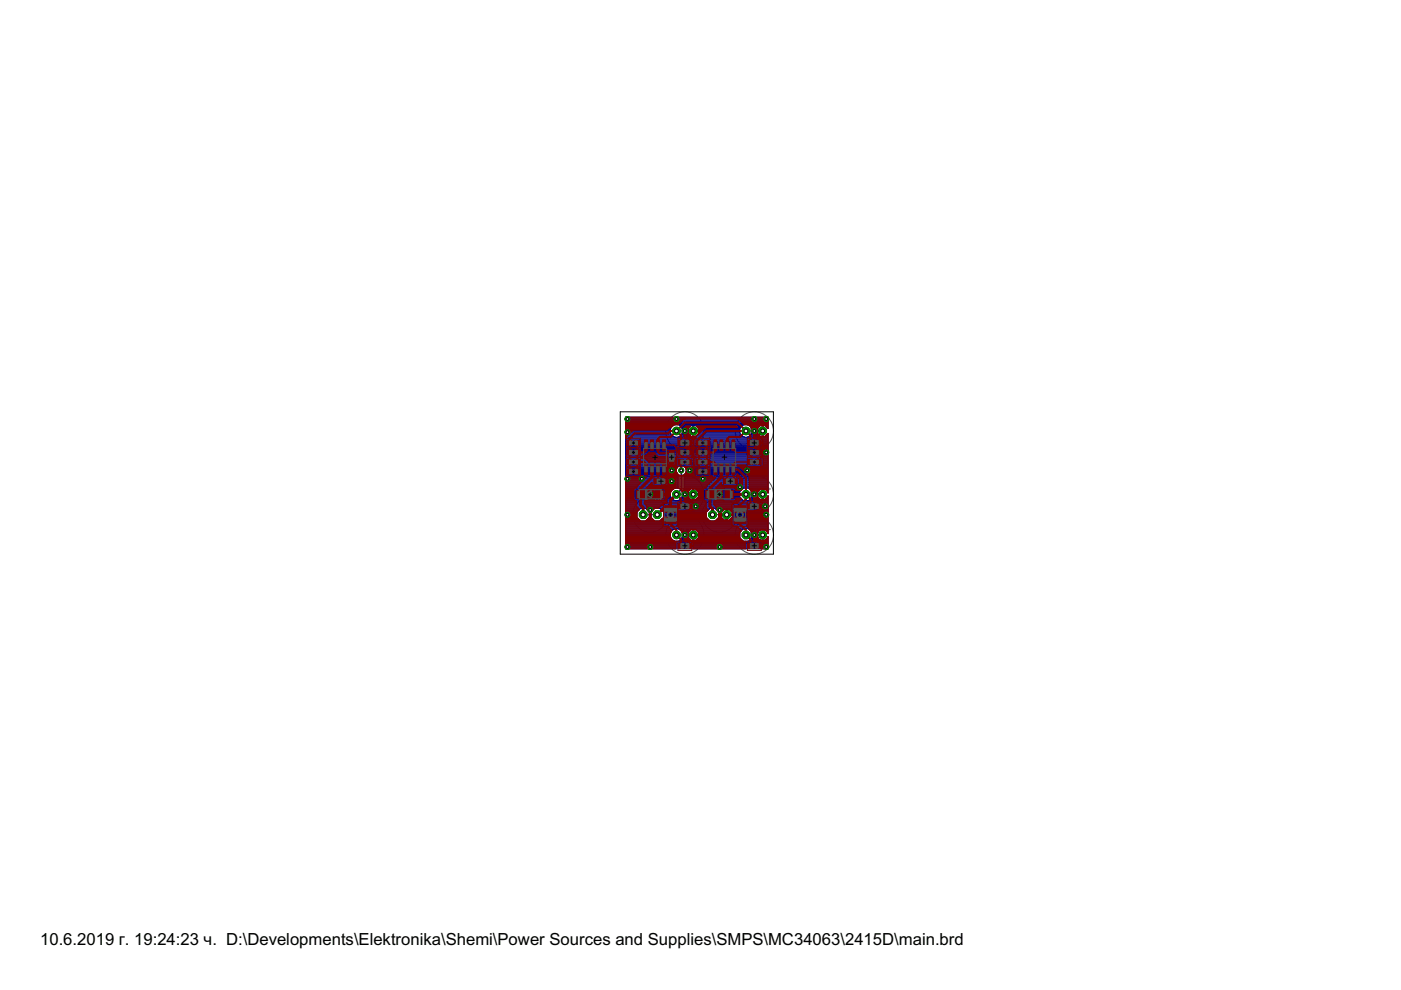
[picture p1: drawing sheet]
<svg xmlns="http://www.w3.org/2000/svg" width="297mm" height="210mm" viewBox="0 0 297 210" stroke-linecap="round" stroke-linejoin="round" font-family="sans-serif">
<defs><g id="words">
<text font-size="4" x="8.5" y="200.4">10.6.2019 г. 19:24:23 ч. D:\Developments\Elektronika\Shemi\Power Sources and Supplies\SMPS\MC34063\2415D\main.brd</text>
</g></defs>
<g fill="#000" stroke="#000" stroke-width=".21">
<path d="M144.4 91.4h1.6zM145.2 90.6v1.6zM159.1 91.4h1.7zM159.9 90.6v1.6zM137.1 109.1h1.5zM137.9 108.4v1.5zM144.4 104.8h1.6zM144.4 113.4h1.6zM145.2 104v1.6zM145.2 112.6v1.7zM151.8 109.1h1.5zM152.6 108.4v1.5z"/>
<path d="M159.1 104.8h1.7zM159.1 113.4h1.7zM159.9 104v1.6zM159.9 112.6v1.7z"/>
</g>
<g fill="#505050" stroke="#505050" stroke-width=".21">
<path d="M143.6 104.8h.8z"/>
<path d="M144.4 103.5v1.3z"/>
<path d="M144.4 103.5h.5z"/>
<path d="M144.9 103.5v2.6z"/>
<path d="M144.4 106.1h.5z"/>
<path d="M144.4 104.8v1.3z"/>
<path d="M145.8 104.8h1.1z"/>
<path d="M143.6 91.4h.8z"/>
<path d="M144.4 90.1v1.3z"/>
<path d="M144.4 90.1h.5z"/>
<path d="M144.9 90.1v2.5z"/>
<path d="M144.4 92.6h.5z"/>
<path d="M144.4 91.4v1.2z"/>
<path d="M145.8 91.4h1.1z"/>
<path d="M160.7 104.8h.9z"/>
<path d="M160.7 104.8v1.3z"/>
<path d="M160.2 106.1h.5z"/>
<path d="M160.2 103.5v2.6z"/>
<path d="M160.2 103.5h.5z"/>
<path d="M160.7 103.5v1.3z"/>
<path d="M158.3 104.8h1z"/>
<path d="M158.3 91.4h.9z"/>
<path d="M159.2 90.1v1.3z"/>
<path d="M159.2 90.1h.5z"/>
<path d="M159.7 90.1v2.5z"/>
<path d="M159.2 92.6h.5z"/>
<path d="M159.2 91.4v1.2z"/>
<path d="M160.6 91.4h1z"/>
<path d="M160.7 113.4h.9z"/>
<path d="M160.7 113.4v1.3z"/>
<path d="M160.2 114.7h.5z"/>
<path d="M160.2 112.2v2.5z"/>
<path d="M160.2 112.2h.5z"/>
<path d="M160.7 112.2v1.2z"/>
<path d="M158.3 113.4h1z"/>
<path d="M143.6 113.4h.8z"/>
<path d="M144.4 112.2v1.2z"/>
<path d="M144.4 112.2h.5z"/>
<path d="M144.9 112.2v2.5z"/>
<path d="M144.4 114.7h.5z"/>
<path d="M144.4 113.4v1.3z"/>
<path d="M145.8 113.4h1.1z"/>
<path d="M141.8 106h.7z"/>
<path d="M142.2 105.6v.7z"/>
<path d="M141.8 92.5h.7z"/>
<path d="M142.2 92.1v.8z"/>
<path d="M162.6 103.7h.7z"/>
<path d="M163 103.3v.8z"/>
<path d="M156.5 92.5h.8z"/>
<path d="M156.9 92.1v.8z"/>
<path d="M162.6 112.3h.7z"/>
<path d="M163 111.9v.8z"/>
<path d="M141.8 114.6h.7z"/>
<path d="M142.2 114.2v.8z"/>
</g>
<g fill="#505050" stroke="#505050" stroke-width=".21">
<path d="M145.5 103.5h.5v2.6h-.5z"/>
<path d="M145.5 90.1h.5v2.5h-.5z"/>
<path d="M159.2 103.5h.5v2.6h-.5z"/>
<path d="M160.2 90.1h.5v2.5h-.5z"/>
<path d="M159.2 112.2h.5v2.5h-.5z"/>
<path d="M145.5 112.2h.5v2.5h-.5z"/>
</g>
<g fill="none" stroke="#505050" stroke-width=".21">
<circle cx="145.2" cy="91.4" r="4.1"/>
<circle cx="159.9" cy="91.4" r="4.1"/>
<circle cx="137.9" cy="109.1" r="3.7"/>
<circle cx="145.2" cy="113.4" r="4.1"/>
<circle cx="145.2" cy="104.8" r="4.1"/>
<circle cx="152.6" cy="109.1" r="3.7"/>
<circle cx="159.9" cy="104.8" r="4.1"/>
<circle cx="159.9" cy="113.4" r="4.1"/>
</g>
<g fill="#000080" stroke="#000080" stroke-width=".25">
<path d="M160.5 113.4h1.1z"/>
<path d="M161.6 113.4v.1z"/>
<path d="M160.5 113.5h1.1z"/>
<path d="M160.5 113.5v.2z"/>
<path d="M160.5 113.7l.1 .2z"/>
<path d="M160.6 113.9l.1 .1z"/>
<path d="M160.7 114l.1 .2z"/>
<path d="M160.8 114.2l.1 .1z"/>
<path d="M160.9 114.3l.2 .1z"/>
<path d="M161.1 114.4l.1 .1z"/>
<path d="M161.2 114.5l.2 .1z"/>
<path d="M161.4 114.6h.2z"/>
<path d="M161.6 113.5v1.1z"/>
<path d="M161.6 113.5h.2z"/>
<path d="M161.8 113.5v1.1z"/>
<path d="M161.8 114.6h.2z"/>
<path d="M162 114.6l.2-.1z"/>
<path d="M162.2 114.5l.1-.1z"/>
<path d="M162.3 114.4l.2-.1z"/>
<path d="M162.5 114.3l.1-.1z"/>
<path d="M162.7 114l-.1 .2z"/>
<path d="M162.8 113.9l-.1 .1z"/>
<path d="M162.8 113.7v.2z"/>
<path d="M162.8 113.7v2.7z"/>
<path d="M132.7 116.4h30.1z"/>
<path d="M132.7 88.5v27.9z"/>
<path d="M132.7 88.5h30.1z"/>
<path d="M162.8 88.5v2.3z"/>
<path d="M162.2 90.2l.6 .6z"/>
<path d="M161.8 90.2h.4z"/>
<path d="M161.8 90.2v1.1z"/>
<path d="M161.6 91.3h.2z"/>
<path d="M161.6 90.2v1.1z"/>
<path d="M161.2 90.2h.4z"/>
<path d="M161.2 90.2l-.7 .7z"/>
<path d="M160.5 90.9v.4z"/>
<path d="M160.5 91.3h1.1z"/>
<path d="M161.6 91.3v.1z"/>
<path d="M160.5 91.4h1.1z"/>
<path d="M160.5 91.4v.5z"/>
<path d="M160.5 91.9l.7 .7z"/>
<path d="M161.2 92.6h.4z"/>
<path d="M161.6 91.4v1.2z"/>
<path d="M161.6 91.4h.2z"/>
<path d="M161.8 91.4v1.2z"/>
<path d="M161.8 92.6h.4z"/>
<path d="M162.8 91.9l-.6 .7z"/>
<path d="M162.8 91.9v12.6z"/>
<path d="M162.8 104.4v.1z"/>
<path d="M162.7 104.2l.1 .2z"/>
<path d="M162.6 104.1l.1 .1z"/>
<path d="M162.5 103.9l.1 .2z"/>
<path d="M162.3 103.8l.2 .1z"/>
<path d="M162.2 103.7l.1 .1z"/>
<path d="M162 103.7h.2z"/>
<path d="M161.8 103.6l.2 .1z"/>
<path d="M161.8 103.6v1.1z"/>
<path d="M161.6 104.7h.2z"/>
<path d="M161.6 103.6v1.1z"/>
<path d="M161.4 103.7l.2-.1z"/>
<path d="M161.2 103.7h.2z"/>
<path d="M161.1 103.8l.1-.1z"/>
<path d="M160.9 103.9l.2-.1z"/>
<path d="M160.9 103.9l-.1 .2z"/>
<path d="M160.8 104.1l-.1 .1z"/>
<path d="M160.7 104.2l-.1 .2z"/>
<path d="M160.6 104.4l-.1 .1z"/>
<path d="M160.5 104.5v.2z"/>
<path d="M160.5 104.7h1.1z"/>
<path d="M161.6 104.7v.2z"/>
<path d="M160.5 104.9h1.1z"/>
<path d="M160.5 104.9v.2z"/>
<path d="M160.5 105.1l.1 .2z"/>
<path d="M160.6 105.3l.1 .1z"/>
<path d="M160.7 105.4l.1 .2z"/>
<path d="M160.8 105.6l.1 .1z"/>
<path d="M160.9 105.7l.2 .1z"/>
<path d="M161.1 105.8l.1 .1z"/>
<path d="M161.2 105.9l.2 .1z"/>
<path d="M161.4 106h.2z"/>
<path d="M161.6 104.9v1.1z"/>
<path d="M161.6 104.9h.2z"/>
<path d="M161.8 104.9v1.1z"/>
<path d="M161.8 106h.2z"/>
<path d="M162 106l.2-.1z"/>
<path d="M162.2 105.9l.1-.1z"/>
<path d="M162.3 105.8l.2-.1z"/>
<path d="M162.5 105.7l.1-.1z"/>
<path d="M162.7 105.4l-.1 .2z"/>
<path d="M162.8 105.3l-.1 .1z"/>
<path d="M162.8 105.1v.2z"/>
<path d="M162.8 105.1v8z"/>
<path d="M162.8 113v.1z"/>
<path d="M162.7 112.8l.1 .2z"/>
<path d="M162.6 112.7l.1 .1z"/>
<path d="M162.5 112.5l.1 .2z"/>
<path d="M162.3 112.4l.2 .1z"/>
<path d="M162.2 112.4h.1z"/>
<path d="M162 112.3l.2 .1z"/>
<path d="M161.8 112.3h.2z"/>
<path d="M161.8 112.3v1.1z"/>
<path d="M161.6 113.4h.2z"/>
<path d="M161.6 112.3v1.1z"/>
<path d="M161.4 112.3h.2z"/>
<path d="M161.2 112.4l.2-.1z"/>
<path d="M161.1 112.4h.1z"/>
<path d="M160.9 112.5l.2-.1z"/>
<path d="M160.9 112.5l-.1 .2z"/>
<path d="M160.8 112.7l-.1 .1z"/>
<path d="M160.7 112.8l-.1 .2z"/>
<path d="M160.6 113l-.1 .2z"/>
<path d="M160.5 113.2v.1z"/>
<path d="M144.8 113.2v.5z"/>
<path d="M144.6 112.7l.2 .5z"/>
<path d="M144.2 112.3l.4 .4z"/>
<path d="M143.7 112.1l.5 .2z"/>
<path d="M143.2 112.1h.5z"/>
<path d="M142.7 112.3l.5-.2z"/>
<path d="M142.7 112.3l-.4 .4z"/>
<path d="M142.3 112.7l-.2 .5z"/>
<path d="M142.1 113.2v.5z"/>
<path d="M142.1 113.7l.2 .5z"/>
<path d="M142.3 114.2l.4 .4z"/>
<path d="M142.7 114.6l.5 .2z"/>
<path d="M143.2 114.8h.5z"/>
<path d="M143.7 114.8l.5-.2z"/>
<path d="M144.2 114.6l.4-.4z"/>
<path d="M144.8 113.7l-.2 .5z"/>
<path d="M159.5 112.9v1.1z"/>
<path d="M158.7 112.1l.8 .8z"/>
<path d="M157.6 112.1h1.1z"/>
<path d="M157.6 112.1l-.8 .8z"/>
<path d="M156.8 112.9v1.1z"/>
<path d="M156.8 114l.8 .8z"/>
<path d="M157.6 114.8h1.1z"/>
<path d="M158.7 114.8l.8-.8z"/>
<path d="M159.5 91.1v.5z"/>
<path d="M159.3 90.6l.2 .5z"/>
<path d="M158.9 90.2l.4 .4z"/>
<path d="M158.4 90l.5 .2z"/>
<path d="M157.9 90h.5z"/>
<path d="M157.4 90.2l.5-.2z"/>
<path d="M157.4 90.2l-.4 .4z"/>
<path d="M157 90.6l-.2 .5z"/>
<path d="M156.8 91.1v.5z"/>
<path d="M156.8 91.6l.2 .5z"/>
<path d="M157 92.1l.4 .4z"/>
<path d="M157.4 92.5l.5 .2z"/>
<path d="M157.9 92.7h.5z"/>
<path d="M158.4 92.7l.5-.2z"/>
<path d="M159.3 92.1l-.4 .4z"/>
<path d="M159.5 91.6l-.2 .5z"/>
<path d="M159.5 104.3v1.1z"/>
<path d="M158.7 103.5l.8 .8z"/>
<path d="M157.6 103.5h1.1z"/>
<path d="M157.6 103.5l-.8 .8z"/>
<path d="M156.8 104.3v1.1z"/>
<path d="M156.8 105.4l.8 .8z"/>
<path d="M157.6 106.2h1.1z"/>
<path d="M158.7 106.2l.8-.8z"/>
<path d="M152.4 108.6v1.1z"/>
<path d="M151.6 107.8l.8 .8z"/>
<path d="M150.5 107.8h1.1z"/>
<path d="M150.5 107.8l-.8 .8z"/>
<path d="M149.7 108.6v1.1z"/>
<path d="M149.7 109.7l.8 .8z"/>
<path d="M150.5 110.5h1.1z"/>
<path d="M151.6 110.5l.8-.8z"/>
<path d="M147.1 90.2v1.1z"/>
<path d="M146.9 91.3h.2z"/>
<path d="M146.9 90.2v1.1z"/>
<path d="M146.5 90.2h.4z"/>
<path d="M146.5 90.2l-.7 .7z"/>
<path d="M145.8 90.9v.4z"/>
<path d="M145.8 91.3h1.1z"/>
<path d="M146.9 91.3v.1z"/>
<path d="M145.8 91.4h1.1z"/>
<path d="M145.8 91.4v.5z"/>
<path d="M145.8 91.9l.7 .7z"/>
<path d="M146.5 92.6h.4z"/>
<path d="M146.9 91.4v1.2z"/>
<path d="M146.9 91.4h.2z"/>
<path d="M147.1 91.4v1.2z"/>
<path d="M147.1 92.6h.4z"/>
<path d="M147.5 92.6l.7-.7z"/>
<path d="M148.2 91.4v.5z"/>
<path d="M147.1 91.4h1.1z"/>
<path d="M147.1 91.3v.1z"/>
<path d="M147.1 91.3h1.1z"/>
<path d="M148.2 90.9v.4z"/>
<path d="M147.5 90.2l.7 .7z"/>
<path d="M147.1 90.2h.4z"/>
<path d="M144.8 104.5v.6z"/>
<path d="M144.7 104.5l.1-.1z"/>
<path d="M145 104.2l-.2 .2z"/>
<path d="M145.1 103.9l-.1 .3z"/>
<path d="M145.1 100.6v3.3z"/>
<path d="M145.4 100.4l-.3 .2z"/>
<path d="M145.5 99.9l-.1 .5z"/>
<path d="M145.5 99.5v.4z"/>
<path d="M145.4 99.1l.1 .4z"/>
<path d="M145.1 98.8l.3 .3z"/>
<path d="M144.7 98.7l.4 .1z"/>
<path d="M144.2 98.7h.5z"/>
<path d="M143.8 98.8l.4-.1z"/>
<path d="M143.8 98.8l-.2 .3z"/>
<path d="M143.6 99.1l-.2 .4z"/>
<path d="M143.4 99.5v.4z"/>
<path d="M143.4 99.9l.2 .5z"/>
<path d="M143.6 100.4l.2 .2z"/>
<path d="M143.8 100.6v2.9z"/>
<path d="M143.2 103.5h.5z"/>
<path d="M142.7 103.7l.5-.2z"/>
<path d="M142.3 104.1l.4-.4z"/>
<path d="M142.3 104.1l-.2 .4z"/>
<path d="M142.1 104.5v.6z"/>
<path d="M142.1 105.1l.2 .5z"/>
<path d="M142.3 105.6l.4 .3z"/>
<path d="M142.7 105.9l.5 .3z"/>
<path d="M143.2 106.2h.5z"/>
<path d="M143.7 106.2l.5-.3z"/>
<path d="M144.2 105.9l.4-.3z"/>
<path d="M144.8 105.1l-.2 .5z"/>
<path d="M137.7 108.6v1.1z"/>
<path d="M136.9 107.8l.8 .8z"/>
<path d="M135.8 107.8h1.1z"/>
<path d="M135.8 107.8l-.8 .8z"/>
<path d="M135 108.6v1.1z"/>
<path d="M135 109.7l.8 .8z"/>
<path d="M135.8 110.5h1.1z"/>
<path d="M136.9 110.5l.8-.8z"/>
<path d="M140.7 108.6v1.1z"/>
<path d="M139.9 107.8l.8 .8z"/>
<path d="M138.8 107.8h1.1z"/>
<path d="M138 108.6l.8-.8z"/>
<path d="M138 108.6v1.1z"/>
<path d="M138 109.7l.8 .8z"/>
<path d="M138.8 110.5h1.1z"/>
<path d="M139.9 110.5l.8-.8z"/>
<path d="M147.1 103.6v1.1z"/>
<path d="M146.9 104.7h.2z"/>
<path d="M146.9 103.6v1.1z"/>
<path d="M146.5 103.6h.4z"/>
<path d="M146.5 103.6l-.7 .7z"/>
<path d="M145.8 104.3v.4z"/>
<path d="M145.8 104.7h1.1z"/>
<path d="M146.9 104.7v.2z"/>
<path d="M145.8 104.9h1.1z"/>
<path d="M145.8 104.9v.4z"/>
<path d="M145.8 105.3l.7 .7z"/>
<path d="M146.5 106h.4z"/>
<path d="M146.9 104.9v1.1z"/>
<path d="M146.9 104.9h.2z"/>
<path d="M147.1 104.9v1.1z"/>
<path d="M147.1 106h.4z"/>
<path d="M147.5 106l.7-.7z"/>
<path d="M148.2 104.9v.4z"/>
<path d="M147.1 104.9h1.1z"/>
<path d="M147.1 104.7v.2z"/>
<path d="M147.1 104.7h1.1z"/>
<path d="M148.2 104.3v.4z"/>
<path d="M147.5 103.6l.7 .7z"/>
<path d="M147.1 103.6h.4z"/>
<path d="M144.8 91.1v.5z"/>
<path d="M144.6 90.6l.2 .5z"/>
<path d="M144.2 90.2l.4 .4z"/>
<path d="M143.7 90l.5 .2z"/>
<path d="M143.2 90h.5z"/>
<path d="M142.7 90.2l.5-.2z"/>
<path d="M142.3 90.6l.4-.4z"/>
<path d="M142.3 90.6l-.2 .5z"/>
<path d="M142.1 91.1v.5z"/>
<path d="M142.1 91.6l.2 .5z"/>
<path d="M142.3 92.1l.4 .4z"/>
<path d="M142.7 92.5l.5 .2z"/>
<path d="M143.2 92.7h.5z"/>
<path d="M143.7 92.7l.5-.2z"/>
<path d="M144.2 92.5l.4-.4z"/>
<path d="M144.8 91.6l-.2 .5z"/>
<path d="M154.2 107.9v1.1z"/>
<path d="M154 109h.2z"/>
<path d="M154 107.9v1.1z"/>
<path d="M153.6 107.9h.4z"/>
<path d="M152.9 108.6l.7-.7z"/>
<path d="M152.9 108.6v.4z"/>
<path d="M152.9 109h1.1z"/>
<path d="M154 109v.2z"/>
<path d="M152.9 109.2h1.1z"/>
<path d="M152.9 109.2v.4z"/>
<path d="M152.9 109.6l.7 .7z"/>
<path d="M153.6 110.3h.4z"/>
<path d="M154 109.2v1.1z"/>
<path d="M154 109.2h.2z"/>
<path d="M154.2 109.2v1.1z"/>
<path d="M154.2 110.3h.4z"/>
<path d="M154.6 110.3l.7-.7z"/>
<path d="M155.3 109.2v.4z"/>
<path d="M154.2 109.2h1.1z"/>
<path d="M154.2 109v.2z"/>
<path d="M154.2 109h1.1z"/>
<path d="M155.3 108.6v.4z"/>
<path d="M154.6 107.9l.7 .7z"/>
<path d="M154.2 107.9h.4z"/>
<path d="M147.1 112.3v1.1z"/>
<path d="M146.9 113.4h.2z"/>
<path d="M146.9 112.3v1.1z"/>
<path d="M146.5 112.3h.4z"/>
<path d="M146.5 112.3l-.7 .6z"/>
<path d="M145.8 112.9v.5z"/>
<path d="M145.8 113.4h1.1z"/>
<path d="M146.9 113.4v.1z"/>
<path d="M145.8 113.5h1.1z"/>
<path d="M145.8 113.5v.4z"/>
<path d="M145.8 113.9l.7 .7z"/>
<path d="M146.5 114.6h.4z"/>
<path d="M146.9 113.5v1.1z"/>
<path d="M146.9 113.5h.2z"/>
<path d="M147.1 113.5v1.1z"/>
<path d="M147.1 114.6h.4z"/>
<path d="M148.2 113.9l-.7 .7z"/>
<path d="M148.2 113.5v.4z"/>
<path d="M147.1 113.5h1.1z"/>
<path d="M147.1 113.4v.1z"/>
<path d="M147.1 113.4h1.1z"/>
<path d="M148.2 112.9v.5z"/>
<path d="M147.5 112.3l.7 .6z"/>
<path d="M147.1 112.3h.4z"/>
<path d="M132.7 116.2h30.1z"/>
<path d="M132.7 116h30.1z"/>
<path d="M132.7 115.7h30.1z"/>
<path d="M132.7 115.5h30.1z"/>
<path d="M132.7 115.3h30.1z"/>
<path d="M132.7 115.1h30.1z"/>
<path d="M132.7 114.8h30.1z"/>
<path d="M132.7 114.6h10.1z"/>
<path d="M144.1 114.6h2.4z"/>
<path d="M146.9 114.6h.2z"/>
<path d="M147.5 114.6h9.9z"/>
<path d="M158.9 114.6h2.7z"/>
<path d="M161.6 114.6h.2z"/>
<path d="M161.8 114.6h1z"/>
<path d="M132.7 114.4h9.8z"/>
<path d="M144.4 114.4h1.9z"/>
<path d="M146.9 114.4h.2z"/>
<path d="M147.7 114.4h9.5z"/>
<path d="M159.1 114.4h1.9z"/>
<path d="M161.6 114.4h.2z"/>
<path d="M162.4 114.4h.4z"/>
<path d="M132.7 114.2h9.6z"/>
<path d="M144.6 114.2h1.4z"/>
<path d="M146.9 114.2h.2z"/>
<path d="M147.9 114.2h9.1z"/>
<path d="M159.3 114.2h1.5z"/>
<path d="M161.6 114.2h.2z"/>
<path d="M162.6 114.2h.2z"/>
<path d="M132.7 113.9h9.5z"/>
<path d="M144.7 113.9h1.1z"/>
<path d="M146.9 113.9h.2z"/>
<path d="M148.1 113.9h8.7z"/>
<path d="M159.5 113.9h1.1z"/>
<path d="M161.6 113.9h.2z"/>
<path d="M132.7 113.7h9.4z"/>
<path d="M144.8 113.7h1z"/>
<path d="M146.9 113.7h.2z"/>
<path d="M148.2 113.7h8.6z"/>
<path d="M159.5 113.7h1z"/>
<path d="M161.6 113.7h.2z"/>
<path d="M132.7 113.5h9.4z"/>
<path d="M144.8 113.5h2.1z"/>
<path d="M147.1 113.5h9.7z"/>
<path d="M159.5 113.5h2.1z"/>
<path d="M132.7 113.3h9.4z"/>
<path d="M144.8 113.3h1z"/>
<path d="M146.9 113.3h.2z"/>
<path d="M148.2 113.3h8.6z"/>
<path d="M159.5 113.3h1z"/>
<path d="M161.6 113.3h.2z"/>
<path d="M132.7 113.1h9.5z"/>
<path d="M144.7 113.1h1.1z"/>
<path d="M146.9 113.1h.2z"/>
<path d="M148.2 113.1h8.6z"/>
<path d="M159.5 113.1h1.1z"/>
<path d="M161.6 113.1h.2z"/>
<path d="M132.7 112.8h9.5z"/>
<path d="M144.6 112.8h1.3z"/>
<path d="M146.9 112.8h.2z"/>
<path d="M148.1 112.8h8.8z"/>
<path d="M159.4 112.8h1.3z"/>
<path d="M161.6 112.8h.2z"/>
<path d="M132.7 112.6h9.7z"/>
<path d="M144.5 112.6h1.6z"/>
<path d="M146.9 112.6h.2z"/>
<path d="M147.8 112.6h9.3z"/>
<path d="M159.2 112.6h1.7z"/>
<path d="M161.6 112.6h.2z"/>
<path d="M162.5 112.6h.3z"/>
<path d="M132.7 112.4h9.9z"/>
<path d="M144.3 112.4h2.1z"/>
<path d="M146.9 112.4h.2z"/>
<path d="M147.6 112.4h9.7z"/>
<path d="M159 112.4h2.2z"/>
<path d="M161.6 112.4h.2z"/>
<path d="M162.2 112.4h.6z"/>
<path d="M132.7 112.2h10.3z"/>
<path d="M143.8 112.2h13.7z"/>
<path d="M158.8 112.2h4z"/>
<path d="M132.7 112h30.1z"/>
<path d="M132.7 111.7h30.1z"/>
<path d="M132.7 111.5h30.1z"/>
<path d="M132.7 111.3h30.1z"/>
<path d="M132.7 111.1h30.1z"/>
<path d="M132.7 110.8h30.1z"/>
<path d="M132.7 110.6h30.1z"/>
<path d="M132.7 110.4h3z"/>
<path d="M137 110.4h1.7z"/>
<path d="M140 110.4h10.5z"/>
<path d="M151.7 110.4h11.1z"/>
<path d="M132.7 110.2h2.8z"/>
<path d="M137.2 110.2h1.3z"/>
<path d="M140.2 110.2h10z"/>
<path d="M151.9 110.2h1.5z"/>
<path d="M154 110.2h.2z"/>
<path d="M154.7 110.2h8.1z"/>
<path d="M132.7 110h2.6z"/>
<path d="M137.4 110h.9z"/>
<path d="M140.4 110h9.6z"/>
<path d="M152.1 110h1.1z"/>
<path d="M154 110h.2z"/>
<path d="M154.9 110h7.9z"/>
<path d="M132.7 109.7h2.4z"/>
<path d="M137.6 109.7h.5z"/>
<path d="M140.6 109.7h9.2z"/>
<path d="M152.4 109.7h.6z"/>
<path d="M154 109.7h.2z"/>
<path d="M155.1 109.7h7.7z"/>
<path d="M132.7 109.5h2.3z"/>
<path d="M137.7 109.5h.3z"/>
<path d="M140.7 109.5h9z"/>
<path d="M152.4 109.5h.5z"/>
<path d="M154 109.5h.2z"/>
<path d="M155.3 109.5h7.5z"/>
<path d="M132.7 109.3h2.3z"/>
<path d="M137.7 109.3h.3z"/>
<path d="M140.7 109.3h9z"/>
<path d="M152.4 109.3h.5z"/>
<path d="M154 109.3h.2z"/>
<path d="M155.3 109.3h7.5z"/>
<path d="M132.7 109.1h2.3z"/>
<path d="M137.7 109.1h.3z"/>
<path d="M140.7 109.1h9z"/>
<path d="M152.4 109.1h1.6z"/>
<path d="M154.2 109.1h8.6z"/>
<path d="M132.7 108.8h2.3z"/>
<path d="M137.7 108.8h.3z"/>
<path d="M140.7 108.8h9z"/>
<path d="M152.4 108.8h.5z"/>
<path d="M154 108.8h.2z"/>
<path d="M155.3 108.8h7.5z"/>
<path d="M132.7 108.6h2.3z"/>
<path d="M137.7 108.6h.3z"/>
<path d="M140.7 108.6h9z"/>
<path d="M152.4 108.6h.5z"/>
<path d="M154 108.6h.2z"/>
<path d="M155.2 108.6h7.6z"/>
<path d="M132.7 108.4h2.5z"/>
<path d="M137.5 108.4h.7z"/>
<path d="M140.5 108.4h9.4z"/>
<path d="M152.2 108.4h.9z"/>
<path d="M154 108.4h.2z"/>
<path d="M155 108.4h7.8z"/>
<path d="M132.7 108.2h2.7z"/>
<path d="M137.3 108.2h1.1z"/>
<path d="M140.3 108.2h9.8z"/>
<path d="M152 108.2h1.3z"/>
<path d="M154 108.2h.2z"/>
<path d="M154.8 108.2h8z"/>
<path d="M132.7 107.9h2.9z"/>
<path d="M137.1 107.9h1.5z"/>
<path d="M140.1 107.9h10.2z"/>
<path d="M151.8 107.9h1.8z"/>
<path d="M154 107.9h.2z"/>
<path d="M154.6 107.9h8.2z"/>
<path d="M132.7 107.7h30.1z"/>
<path d="M132.7 107.5h30.1z"/>
<path d="M132.7 107.3h30.1z"/>
<path d="M132.7 107.1h30.1z"/>
<path d="M132.7 106.8h30.1z"/>
<path d="M132.7 106.6h30.1z"/>
<path d="M132.7 106.4h30.1z"/>
<path d="M132.7 106.2h30.1z"/>
<path d="M132.7 106h10z"/>
<path d="M144.1 106h2.4z"/>
<path d="M146.9 106h.2z"/>
<path d="M147.5 106h9.9z"/>
<path d="M158.9 106h2.5z"/>
<path d="M161.6 106h.2z"/>
<path d="M162 106h.8z"/>
<path d="M132.7 105.7h9.8z"/>
<path d="M144.4 105.7h1.8z"/>
<path d="M146.9 105.7h.2z"/>
<path d="M147.7 105.7h9.5z"/>
<path d="M159.1 105.7h1.9z"/>
<path d="M161.6 105.7h.2z"/>
<path d="M162.4 105.7h.4z"/>
<path d="M132.7 105.5h9.6z"/>
<path d="M144.6 105.5h1.4z"/>
<path d="M146.9 105.5h.2z"/>
<path d="M148 105.5h9z"/>
<path d="M159.3 105.5h1.5z"/>
<path d="M161.6 105.5h.2z"/>
<path d="M162.6 105.5h.2z"/>
<path d="M132.7 105.3h9.5z"/>
<path d="M144.7 105.3h1.1z"/>
<path d="M146.9 105.3h.2z"/>
<path d="M148.2 105.3h8.6z"/>
<path d="M159.5 105.3h1.1z"/>
<path d="M161.6 105.3h.2z"/>
<path d="M132.7 105.1h9.4z"/>
<path d="M144.8 105.1h1z"/>
<path d="M146.9 105.1h.2z"/>
<path d="M148.2 105.1h8.6z"/>
<path d="M159.5 105.1h1z"/>
<path d="M161.6 105.1h.2z"/>
<path d="M132.7 104.9h9.4z"/>
<path d="M144.8 104.9h2.1z"/>
<path d="M147.1 104.9h9.7z"/>
<path d="M159.5 104.9h2.1z"/>
<path d="M132.7 104.6h9.4z"/>
<path d="M144.8 104.6h1z"/>
<path d="M146.9 104.6h.2z"/>
<path d="M148.2 104.6h8.6z"/>
<path d="M159.5 104.6h1z"/>
<path d="M161.6 104.6h.2z"/>
<path d="M132.7 104.4h9.5z"/>
<path d="M144.8 104.4h1z"/>
<path d="M146.9 104.4h.2z"/>
<path d="M148.2 104.4h8.6z"/>
<path d="M159.5 104.4h1.1z"/>
<path d="M161.6 104.4h.2z"/>
<path d="M132.7 104.2h9.6z"/>
<path d="M145 104.2h.9z"/>
<path d="M146.9 104.2h.2z"/>
<path d="M148 104.2h8.9z"/>
<path d="M159.4 104.2h1.3z"/>
<path d="M161.6 104.2h.2z"/>
<path d="M162.7 104.2h.1z"/>
<path d="M132.7 104h9.7z"/>
<path d="M145.1 104h1.1z"/>
<path d="M146.9 104h.2z"/>
<path d="M147.8 104h9.3z"/>
<path d="M159.2 104h1.7z"/>
<path d="M161.6 104h.2z"/>
<path d="M162.5 104h.3z"/>
<path d="M132.7 103.7h9.9z"/>
<path d="M145.1 103.7h1.3z"/>
<path d="M146.9 103.7h.2z"/>
<path d="M147.6 103.7h9.8z"/>
<path d="M159 103.7h2.2z"/>
<path d="M161.6 103.7h.2z"/>
<path d="M162.2 103.7h.6z"/>
<path d="M132.7 103.5h10.4z"/>
<path d="M145.1 103.5h12.5z"/>
<path d="M158.7 103.5h4.1z"/>
<path d="M132.7 103.3h11.1z"/>
<path d="M145.1 103.3h17.7z"/>
<path d="M132.7 103.1h11.1z"/>
<path d="M145.1 103.1h17.7z"/>
<path d="M132.7 102.8h11.1z"/>
<path d="M145.1 102.8h17.7z"/>
<path d="M132.7 102.6h11.1z"/>
<path d="M145.1 102.6h17.7z"/>
<path d="M132.7 102.4h11.1z"/>
<path d="M145.1 102.4h17.7z"/>
<path d="M132.7 102.2h11.1z"/>
<path d="M145.1 102.2h17.7z"/>
<path d="M132.7 102h11.1z"/>
<path d="M145.1 102h17.7z"/>
<path d="M132.7 101.7h11.1z"/>
<path d="M145.1 101.7h17.7z"/>
<path d="M132.7 101.5h11.1z"/>
<path d="M145.1 101.5h17.7z"/>
<path d="M132.7 101.3h11.1z"/>
<path d="M145.1 101.3h17.7z"/>
<path d="M132.7 101.1h11.1z"/>
<path d="M145.1 101.1h17.7z"/>
<path d="M132.7 100.9h11.1z"/>
<path d="M145.1 100.9h17.7z"/>
<path d="M132.7 100.6h11.1z"/>
<path d="M145.1 100.6h17.7z"/>
<path d="M132.7 100.4h10.9z"/>
<path d="M145.3 100.4h17.5z"/>
<path d="M132.7 100.2h10.8z"/>
<path d="M145.4 100.2h17.4z"/>
<path d="M132.7 100h10.7z"/>
<path d="M145.5 100h17.3z"/>
<path d="M132.7 99.7h10.7z"/>
<path d="M145.5 99.7h17.3z"/>
<path d="M132.7 99.5h10.7z"/>
<path d="M145.5 99.5h17.3z"/>
<path d="M132.7 99.3h10.8z"/>
<path d="M145.4 99.3h17.4z"/>
<path d="M132.7 99.1h10.9z"/>
<path d="M145.3 99.1h17.5z"/>
<path d="M132.7 98.8h11.1z"/>
<path d="M145.1 98.8h17.7z"/>
<path d="M132.7 98.6h30.1z"/>
<path d="M132.7 98.4h30.1z"/>
<path d="M132.7 98.2h30.1z"/>
<path d="M132.7 98h30.1z"/>
<path d="M132.7 97.7h30.1z"/>
<path d="M132.7 97.5h30.1z"/>
<path d="M132.7 97.3h30.1z"/>
<path d="M132.7 97.1h30.1z"/>
<path d="M132.7 96.9h30.1z"/>
<path d="M132.7 96.6h30.1z"/>
<path d="M132.7 96.4h30.1z"/>
<path d="M132.7 96.2h30.1z"/>
<path d="M132.7 96h30.1z"/>
<path d="M132.7 95.8h30.1z"/>
<path d="M132.7 95.5h30.1z"/>
<path d="M132.7 95.3h30.1z"/>
<path d="M132.7 95.1h30.1z"/>
<path d="M132.7 94.9h30.1z"/>
<path d="M132.7 94.6h30.1z"/>
<path d="M132.7 94.4h30.1z"/>
<path d="M132.7 94.2h30.1z"/>
<path d="M132.7 94h30.1z"/>
<path d="M132.7 93.7h30.1z"/>
<path d="M132.7 93.5h30.1z"/>
<path d="M132.7 93.3h30.1z"/>
<path d="M132.7 93.1h30.1z"/>
<path d="M132.7 92.9h30.1z"/>
<path d="M132.7 92.6h10.3z"/>
<path d="M143.8 92.6h14z"/>
<path d="M158.6 92.6h4.2z"/>
<path d="M132.7 92.4h9.9z"/>
<path d="M144.3 92.4h2.1z"/>
<path d="M146.9 92.4h.2z"/>
<path d="M147.6 92.4h9.7z"/>
<path d="M159 92.4h2.1z"/>
<path d="M161.6 92.4h.2z"/>
<path d="M162.3 92.4h.5z"/>
<path d="M132.7 92.2h9.7z"/>
<path d="M144.5 92.2h1.7z"/>
<path d="M146.9 92.2h.2z"/>
<path d="M147.8 92.2h9.3z"/>
<path d="M159.2 92.2h1.7z"/>
<path d="M161.6 92.2h.2z"/>
<path d="M162.5 92.2h.3z"/>
<path d="M132.7 92h9.5z"/>
<path d="M144.6 92h1.3z"/>
<path d="M146.9 92h.2z"/>
<path d="M148 92h9z"/>
<path d="M159.3 92h1.3z"/>
<path d="M161.6 92h.2z"/>
<path d="M132.7 91.8h9.5z"/>
<path d="M144.7 91.8h1.1z"/>
<path d="M146.9 91.8h.2z"/>
<path d="M148.2 91.8h8.7z"/>
<path d="M159.4 91.8h1.1z"/>
<path d="M161.6 91.8h.2z"/>
<path d="M132.7 91.5h9.4z"/>
<path d="M144.8 91.5h1z"/>
<path d="M146.9 91.5h.2z"/>
<path d="M148.2 91.5h8.6z"/>
<path d="M159.5 91.5h1z"/>
<path d="M161.6 91.5h.2z"/>
<path d="M132.7 91.3h9.4z"/>
<path d="M144.8 91.3h2.1z"/>
<path d="M147.1 91.3h9.7z"/>
<path d="M159.5 91.3h2.1z"/>
<path d="M132.7 91.1h9.4z"/>
<path d="M144.8 91.1h1z"/>
<path d="M146.9 91.1h.2z"/>
<path d="M148.2 91.1h8.6z"/>
<path d="M159.5 91.1h1z"/>
<path d="M161.6 91.1h.2z"/>
<path d="M132.7 90.9h9.5z"/>
<path d="M144.7 90.9h1.1z"/>
<path d="M146.9 90.9h.2z"/>
<path d="M148.1 90.9h8.8z"/>
<path d="M159.4 90.9h1.1z"/>
<path d="M161.6 90.9h.2z"/>
<path d="M132.7 90.7h9.6z"/>
<path d="M144.6 90.7h1.4z"/>
<path d="M146.9 90.7h.2z"/>
<path d="M147.9 90.7h9.1z"/>
<path d="M159.3 90.7h1.5z"/>
<path d="M161.6 90.7h.2z"/>
<path d="M162.6 90.7h.2z"/>
<path d="M132.7 90.4h9.8z"/>
<path d="M144.4 90.4h1.9z"/>
<path d="M146.9 90.4h.2z"/>
<path d="M147.7 90.4h9.5z"/>
<path d="M159.1 90.4h1.9z"/>
<path d="M161.6 90.4h.2z"/>
<path d="M162.4 90.4h.4z"/>
<path d="M132.7 90.2h10.1z"/>
<path d="M144.1 90.2h2.4z"/>
<path d="M146.9 90.2h.2z"/>
<path d="M147.5 90.2h10z"/>
<path d="M158.8 90.2h2.4z"/>
<path d="M161.6 90.2h.2z"/>
<path d="M162.2 90.2h.6z"/>
<path d="M132.7 90h30.1z"/>
<path d="M132.7 89.8h30.1z"/>
<path d="M132.7 89.5h30.1z"/>
<path d="M132.7 89.3h30.1z"/>
<path d="M132.7 89.1h30.1z"/>
<path d="M132.7 88.9h30.1z"/>
<path d="M132.7 88.6h30.1z"/>
</g>
<g fill="#000080" stroke="#000080" stroke-width=".32">
<path d="M143.4 104.8l1-1z"/>
<path d="M144.4 99.7v4.1z"/>
</g>
<circle cx="136.4" cy="109.1" r=".87" fill="#008000" stroke="#008000" stroke-width=".21"/>
<circle cx="136.4" cy="109.1" r=".44" fill="#fff" stroke="#000" stroke-width=".21"/>
<circle cx="139.3" cy="109.1" r=".87" fill="#008000" stroke="#008000" stroke-width=".21"/>
<circle cx="139.3" cy="109.1" r=".44" fill="#fff" stroke="#000" stroke-width=".21"/>
<circle cx="147" cy="104.8" r=".87" fill="#008000" stroke="#008000" stroke-width=".21"/>
<circle cx="147" cy="104.8" r=".4" fill="#fff" stroke="#000" stroke-width=".21"/>
<circle cx="143.4" cy="104.8" r=".8" fill="#008000" stroke="#008000" stroke-width=".21"/>
<circle cx="143.4" cy="104.8" r=".4" fill="#fff" stroke="#000" stroke-width=".21"/>
<circle cx="147" cy="91.4" r=".87" fill="#008000" stroke="#008000" stroke-width=".21"/>
<circle cx="147" cy="91.4" r=".4" fill="#fff" stroke="#000" stroke-width=".21"/>
<circle cx="143.4" cy="91.4" r=".8" fill="#008000" stroke="#008000" stroke-width=".21"/>
<circle cx="143.4" cy="91.4" r=".4" fill="#fff" stroke="#000" stroke-width=".21"/>
<circle cx="154.1" cy="109.1" r=".87" fill="#008000" stroke="#008000" stroke-width=".21"/>
<circle cx="154.1" cy="109.1" r=".44" fill="#fff" stroke="#000" stroke-width=".21"/>
<circle cx="151.1" cy="109.1" r=".87" fill="#008000" stroke="#008000" stroke-width=".21"/>
<circle cx="151.1" cy="109.1" r=".44" fill="#fff" stroke="#000" stroke-width=".21"/>
<circle cx="158.2" cy="104.8" r=".87" fill="#008000" stroke="#008000" stroke-width=".21"/>
<circle cx="158.2" cy="104.8" r=".4" fill="#fff" stroke="#000" stroke-width=".21"/>
<circle cx="161.7" cy="104.8" r=".8" fill="#008000" stroke="#008000" stroke-width=".21"/>
<circle cx="161.7" cy="104.8" r=".4" fill="#fff" stroke="#000" stroke-width=".21"/>
<circle cx="161.7" cy="91.4" r=".87" fill="#008000" stroke="#008000" stroke-width=".21"/>
<circle cx="161.7" cy="91.4" r=".4" fill="#fff" stroke="#000" stroke-width=".21"/>
<circle cx="158.2" cy="91.4" r=".8" fill="#008000" stroke="#008000" stroke-width=".21"/>
<circle cx="158.2" cy="91.4" r=".4" fill="#fff" stroke="#000" stroke-width=".21"/>
<circle cx="158.2" cy="113.4" r=".87" fill="#008000" stroke="#008000" stroke-width=".21"/>
<circle cx="158.2" cy="113.4" r=".4" fill="#fff" stroke="#000" stroke-width=".21"/>
<circle cx="161.7" cy="113.4" r=".8" fill="#008000" stroke="#008000" stroke-width=".21"/>
<circle cx="161.7" cy="113.4" r=".4" fill="#fff" stroke="#000" stroke-width=".21"/>
<circle cx="147" cy="113.4" r=".87" fill="#008000" stroke="#008000" stroke-width=".21"/>
<circle cx="147" cy="113.4" r=".4" fill="#fff" stroke="#000" stroke-width=".21"/>
<circle cx="143.4" cy="113.4" r=".8" fill="#008000" stroke="#008000" stroke-width=".21"/>
<circle cx="143.4" cy="113.4" r=".4" fill="#fff" stroke="#000" stroke-width=".21"/>
<circle cx="133" cy="116" r=".53" fill="#008000" stroke="#008000" stroke-width=".21"/>
<circle cx="133" cy="116" r=".3" fill="#fff" stroke="#000" stroke-width=".21"/>
<circle cx="133" cy="101.5" r=".53" fill="#008000" stroke="#008000" stroke-width=".21"/>
<circle cx="133" cy="101.5" r=".3" fill="#fff" stroke="#000" stroke-width=".21"/>
<circle cx="133" cy="88.8" r=".53" fill="#008000" stroke="#008000" stroke-width=".21"/>
<circle cx="133" cy="88.8" r=".3" fill="#fff" stroke="#000" stroke-width=".21"/>
<circle cx="162.5" cy="88.8" r=".53" fill="#008000" stroke="#008000" stroke-width=".21"/>
<circle cx="162.5" cy="88.8" r=".3" fill="#fff" stroke="#000" stroke-width=".21"/>
<circle cx="162.5" cy="116" r=".53" fill="#008000" stroke="#008000" stroke-width=".21"/>
<circle cx="162.5" cy="116" r=".3" fill="#fff" stroke="#000" stroke-width=".21"/>
<circle cx="152.6" cy="116" r=".53" fill="#008000" stroke="#008000" stroke-width=".21"/>
<circle cx="152.6" cy="116" r=".3" fill="#fff" stroke="#000" stroke-width=".21"/>
<circle cx="137.9" cy="116" r=".53" fill="#008000" stroke="#008000" stroke-width=".21"/>
<circle cx="137.9" cy="116" r=".3" fill="#fff" stroke="#000" stroke-width=".21"/>
<circle cx="133" cy="109.1" r=".53" fill="#008000" stroke="#008000" stroke-width=".21"/>
<circle cx="133" cy="109.1" r=".3" fill="#fff" stroke="#000" stroke-width=".21"/>
<circle cx="162.5" cy="109.1" r=".53" fill="#008000" stroke="#008000" stroke-width=".21"/>
<circle cx="162.5" cy="109.1" r=".3" fill="#fff" stroke="#000" stroke-width=".21"/>
<circle cx="152.6" cy="104.8" r=".53" fill="#008000" stroke="#008000" stroke-width=".21"/>
<circle cx="152.6" cy="104.8" r=".3" fill="#fff" stroke="#000" stroke-width=".21"/>
<circle cx="137.9" cy="104.8" r=".53" fill="#008000" stroke="#008000" stroke-width=".21"/>
<circle cx="137.9" cy="104.8" r=".3" fill="#fff" stroke="#000" stroke-width=".21"/>
<circle cx="142.4" cy="102" r=".53" fill="#008000" stroke="#008000" stroke-width=".21"/>
<circle cx="142.4" cy="102" r=".3" fill="#fff" stroke="#000" stroke-width=".21"/>
<circle cx="142.4" cy="99.7" r=".53" fill="#008000" stroke="#008000" stroke-width=".21"/>
<circle cx="142.4" cy="99.7" r=".3" fill="#fff" stroke="#000" stroke-width=".21"/>
<circle cx="146.2" cy="99.7" r=".53" fill="#008000" stroke="#008000" stroke-width=".21"/>
<circle cx="146.2" cy="99.7" r=".3" fill="#fff" stroke="#000" stroke-width=".21"/>
<circle cx="159.9" cy="104.8" r=".53" fill="#008000" stroke="#008000" stroke-width=".21"/>
<circle cx="159.9" cy="104.8" r=".3" fill="#fff" stroke="#000" stroke-width=".21"/>
<circle cx="145.2" cy="104.8" r=".53" fill="#008000" stroke="#008000" stroke-width=".21"/>
<circle cx="145.2" cy="104.8" r=".3" fill="#fff" stroke="#000" stroke-width=".21"/>
<circle cx="149" cy="101.5" r=".53" fill="#008000" stroke="#008000" stroke-width=".21"/>
<circle cx="149" cy="101.5" r=".3" fill="#fff" stroke="#000" stroke-width=".21"/>
<circle cx="133" cy="91.6" r=".53" fill="#008000" stroke="#008000" stroke-width=".21"/>
<circle cx="133" cy="91.6" r=".3" fill="#fff" stroke="#000" stroke-width=".21"/>
<circle cx="143.4" cy="88.8" r=".53" fill="#008000" stroke="#008000" stroke-width=".21"/>
<circle cx="143.4" cy="88.8" r=".3" fill="#fff" stroke="#000" stroke-width=".21"/>
<circle cx="159.9" cy="88.8" r=".53" fill="#008000" stroke="#008000" stroke-width=".21"/>
<circle cx="159.9" cy="88.8" r=".3" fill="#fff" stroke="#000" stroke-width=".21"/>
<circle cx="145.2" cy="91.4" r=".53" fill="#008000" stroke="#008000" stroke-width=".21"/>
<circle cx="145.2" cy="91.4" r=".3" fill="#fff" stroke="#000" stroke-width=".21"/>
<circle cx="159.9" cy="91.4" r=".53" fill="#008000" stroke="#008000" stroke-width=".21"/>
<circle cx="159.9" cy="91.4" r=".3" fill="#fff" stroke="#000" stroke-width=".21"/>
<circle cx="162.5" cy="95.9" r=".53" fill="#008000" stroke="#008000" stroke-width=".21"/>
<circle cx="162.5" cy="95.9" r=".3" fill="#fff" stroke="#000" stroke-width=".21"/>
<circle cx="158.4" cy="99.7" r=".53" fill="#008000" stroke="#008000" stroke-width=".21"/>
<circle cx="158.4" cy="99.7" r=".3" fill="#fff" stroke="#000" stroke-width=".21"/>
<circle cx="145.2" cy="113.4" r=".53" fill="#008000" stroke="#008000" stroke-width=".21"/>
<circle cx="145.2" cy="113.4" r=".3" fill="#fff" stroke="#000" stroke-width=".21"/>
<circle cx="159.9" cy="113.4" r=".53" fill="#008000" stroke="#008000" stroke-width=".21"/>
<circle cx="159.9" cy="113.4" r=".3" fill="#fff" stroke="#000" stroke-width=".21"/>
<circle cx="156.9" cy="103.3" r=".53" fill="#008000" stroke="#008000" stroke-width=".21"/>
<circle cx="156.9" cy="103.3" r=".3" fill="#fff" stroke="#000" stroke-width=".21"/>
<circle cx="136.1" cy="101.5" r=".53" fill="#008000" stroke="#008000" stroke-width=".21"/>
<circle cx="136.1" cy="101.5" r=".3" fill="#fff" stroke="#000" stroke-width=".21"/>
<circle cx="137.9" cy="108.1" r=".53" fill="#008000" stroke="#008000" stroke-width=".21"/>
<circle cx="137.9" cy="108.1" r=".3" fill="#fff" stroke="#000" stroke-width=".21"/>
<circle cx="152.6" cy="108.1" r=".53" fill="#008000" stroke="#008000" stroke-width=".21"/>
<circle cx="152.6" cy="108.1" r=".3" fill="#fff" stroke="#000" stroke-width=".21"/>
<circle cx="147.5" cy="107.4" r=".53" fill="#008000" stroke="#008000" stroke-width=".21"/>
<circle cx="147.5" cy="107.4" r=".3" fill="#fff" stroke="#000" stroke-width=".21"/>
<circle cx="162.2" cy="107.4" r=".53" fill="#008000" stroke="#008000" stroke-width=".21"/>
<circle cx="162.2" cy="107.4" r=".3" fill="#fff" stroke="#000" stroke-width=".21"/>
<circle cx="144.4" cy="99.7" r=".53" fill="#008000" stroke="#008000" stroke-width=".21"/>
<circle cx="144.4" cy="99.7" r=".3" fill="#fff" stroke="#000" stroke-width=".21"/>
<g fill="#800000" stroke="#800000" stroke-width=".21">
<path d="M137.9 98.4h.6v2.2h-.6z"/>
<path d="M137.9 93.3h.6v2.2h-.6z"/>
<path d="M136.7 98.4h.6v2.2h-.6z"/>
<path d="M139.2 98.4h.6v2.2h-.6z"/>
<path d="M140.5 98.4h.6v2.2h-.6z"/>
<path d="M136.7 93.3h.6v2.2h-.6z"/>
<path d="M139.2 93.3h.6v2.2h-.6z"/>
<path d="M140.5 93.3h.6v2.2h-.6z"/>
<path d="M134.9 104h1.8v1.7h-1.8z"/>
<path d="M139 104h1.8v1.7h-1.8z"/>
<path d="M138.7 101.5h1.1v1h-1.1z"/>
<path d="M140.4 101.5h1.1v1h-1.1z"/>
<path d="M145.5 97.4h1.1v1.1h-1.1z"/>
<path d="M143.8 97.4h1.1v1.1h-1.1z"/>
<path d="M145.5 95.4h1.1v1.1h-1.1z"/>
<path d="M143.8 95.4h1.1v1.1h-1.1z"/>
<path d="M132.9 93.4h1.1v1.1h-1.1z"/>
<path d="M134.6 93.4h1.1v1.1h-1.1z"/>
<path d="M132.9 95.4h1.1v1.1h-1.1z"/>
<path d="M134.6 95.4h1.1v1.1h-1.1z"/>
<path d="M143.8 106.8h1.1v1.1h-1.1z"/>
<path d="M145.5 106.8h1.1v1.1h-1.1z"/>
<path d="M141.9 95.5h1v1.1h-1z"/>
<path d="M141.9 97.3h1v1.1h-1z"/>
<path d="M152.7 98.4h.5v2.2h-.5z"/>
<path d="M152.7 93.3h.5v2.2h-.5z"/>
<path d="M151.4 98.4h.6v2.2h-.6z"/>
<path d="M153.9 98.4h.6v2.2h-.6z"/>
<path d="M155.2 98.4h.6v2.2h-.6z"/>
<path d="M151.4 93.3h.6v2.2h-.6z"/>
<path d="M153.9 93.3h.6v2.2h-.6z"/>
<path d="M155.2 93.3h.6v2.2h-.6z"/>
<path d="M149.6 104h1.8v1.7h-1.8z"/>
<path d="M153.7 104h1.8v1.7h-1.8z"/>
<path d="M153.5 101.5h1.1v1h-1.1z"/>
<path d="M155.2 101.5h1.1v1h-1.1z"/>
<path d="M160.3 97.4h1v1.1h-1z"/>
<path d="M158.6 97.4h1v1.1h-1z"/>
<path d="M160.3 95.4h1v1.1h-1z"/>
<path d="M158.6 95.4h1v1.1h-1z"/>
<path d="M147.7 93.4h1v1.1h-1z"/>
<path d="M149.4 93.4h1v1.1h-1z"/>
<path d="M147.7 95.4h1v1.1h-1z"/>
<path d="M149.4 95.4h1v1.1h-1z"/>
<path d="M158.5 106.8h1.1v1.1h-1.1z"/>
<path d="M160.2 106.8h1.1v1.1h-1.1z"/>
<path d="M158.5 93.4h1.1v1h-1.1z"/>
<path d="M160.2 93.4h1.1v1h-1.1z"/>
<path d="M132.9 99.4h1.1v1.1h-1.1z"/>
<path d="M134.6 99.4h1.1v1.1h-1.1z"/>
<path d="M132.9 97.4h1.1v1.1h-1.1z"/>
<path d="M134.6 97.4h1.1v1.1h-1.1z"/>
<path d="M147.7 97.4h1v1.1h-1z"/>
<path d="M149.4 97.4h1v1.1h-1z"/>
<path d="M147.7 99.4h1v1.1h-1z"/>
<path d="M149.4 99.4h1v1.1h-1z"/>
<path d="M143.8 93.4h1.1v1h-1.1z"/>
<path d="M145.5 93.4h1.1v1h-1.1z"/>
<path d="M155.7 107.2h2.4v1.4h-2.4z"/>
<path d="M155.7 109.6h2.4v1.4h-2.4z"/>
<path d="M140.9 107.2h2.5v1.4h-2.5z"/>
<path d="M140.9 109.6h2.5v1.4h-2.5z"/>
<path d="M143.8 115.2h1.1v1h-1.1z"/>
<path d="M145.5 115.2h1.1v1h-1.1z"/>
<path d="M158.5 115.2h1.1v1h-1.1z"/>
<path d="M160.2 115.2h1.1v1h-1.1z"/>
</g>
<g fill="#800000" stroke="#800000" stroke-width=".42">
<path d="M146 92.3v1.6z"/>
<path d="M146 93.9v2z"/>
<path d="M146 92.3l1-.9z"/>
<path d="M160.8 92.3v1.6z"/>
<path d="M160.7 95.8l.1 .1z"/>
<path d="M160.8 93.9v1.9z"/>
<path d="M160.8 92.3l.9-.9z"/>
<path d="M142.2 111.1l1.2 1.3z"/>
<path d="M142.2 110.3v.8z"/>
<path d="M143.4 112.4v1z"/>
<path d="M144.4 114.4v1.3z"/>
<path d="M143.4 113.4l1 1z"/>
<path d="M156.9 111.1l1.3 1.3z"/>
<path d="M156.9 110.3v.8z"/>
<path d="M158.2 112.4v1z"/>
<path d="M159.1 114.4v1.3z"/>
<path d="M158.2 113.4l.9 1z"/>
<path d="M135.1 98v2z"/>
<path d="M135.1 93.9v2z"/>
<path d="M137 94.4h1.2z"/>
<path d="M135.1 95.9v2.1z"/>
<path d="M137 98.3v1.2z"/>
<path d="M136.6 98l.4 .3z"/>
<path d="M135.1 98h1.5z"/>
<path d="M137 94.4v1.2z"/>
<path d="M136.6 95.9l.4-.3z"/>
<path d="M135.1 95.9h1.5z"/>
<path d="M149.9 98v2z"/>
<path d="M149.9 95.9v2.1z"/>
<path d="M149.9 93.9v2z"/>
<path d="M151.7 98.3v1.2z"/>
<path d="M151.3 98l.4 .3z"/>
<path d="M149.9 98h1.4z"/>
<path d="M151.7 94.4v1.2z"/>
<path d="M151.3 95.9l.4-.3z"/>
<path d="M149.9 95.9h1.4z"/>
<path d="M151.7 94.4h1.3z"/>
<path d="M144.4 105.7v1.7z"/>
<path d="M143.4 104.8l1 .9z"/>
<path d="M159.1 105.7v1.7z"/>
<path d="M155.5 99.5h.9z"/>
<path d="M156.4 99.5l1.8 1.8z"/>
<path d="M156.9 107.1v.8z"/>
<path d="M156.9 107.1l1.3-1.3z"/>
<path d="M158.2 101.3v3.5z"/>
<path d="M158.2 104.8l.9 .9z"/>
<path d="M158.2 104.8v1z"/>
<path d="M133.5 93v.9z"/>
<path d="M133.5 93l1.1-1.1z"/>
<path d="M133.5 98v2z"/>
<path d="M133.5 95.9v2.1z"/>
<path d="M133.5 93.9v2z"/>
<path d="M144.4 92.3v1.6z"/>
<path d="M142.2 91.4l-.5 .5z"/>
<path d="M134.6 91.9h7.1z"/>
<path d="M139.5 93v1.4z"/>
<path d="M139.9 92.6h2.3z"/>
<path d="M139.9 92.6l-.4 .4z"/>
<path d="M139.8 96.1h2.6z"/>
<path d="M139.5 94.4v1.4z"/>
<path d="M139.5 95.8l.3 .3z"/>
<path d="M143.4 91.4l-1.2 1.2z"/>
<path d="M142.2 91.4h1.2z"/>
<path d="M143.4 91.4l1 .9z"/>
<path d="M148.2 98v2z"/>
<path d="M148.2 95.9v2.1z"/>
<path d="M148.2 93.9v2z"/>
<path d="M148.2 93v.9z"/>
<path d="M149.8 91.4l-1.6 1.6z"/>
<path d="M154.2 93v1.4z"/>
<path d="M154.2 93l.4-.4z"/>
<path d="M159.1 92.3v1.6z"/>
<path d="M154.6 92.6h2.3z"/>
<path d="M158.2 91.4l-1.3 1.2z"/>
<path d="M149.8 91.4h8.4z"/>
<path d="M158.2 91.4l.9 .9z"/>
<path d="M145.2 89.6h11.2z"/>
<path d="M156.4 89.6l1.8 1.8z"/>
<path d="M143.4 91.4l1.8-1.8z"/>
</g>
<path d="M160.8 95.8h-.1" fill="none" stroke="#800000" stroke-width=".42"/>
<g fill="#800000" stroke="#800000" stroke-width=".25">
<path d="M154.2 109.2h1.1z"/>
<path d="M154.2 109v.2z"/>
<path d="M154.2 109h1.1z"/>
<path d="M155.3 108.9l.1 .2z"/>
<path d="M155.4 109.1l-.1 .2z"/>
<path d="M143.2 90h.5z"/>
<path d="M142.7 90.2l.5-.2z"/>
<path d="M142.3 90.6l.4-.4z"/>
<path d="M142 90.6h.3z"/>
<path d="M141.8 90.7l.2-.1z"/>
<path d="M141.8 90.7l-.3 .3z"/>
<path d="M141.5 91l-.1 .1z"/>
<path d="M134.4 91.1h7z"/>
<path d="M134.1 91.2l.3-.1z"/>
<path d="M133.9 91.5l.2-.3z"/>
<path d="M133.9 91.5l-1.1 1.1z"/>
<path d="M132.8 92.6l-.1 .2z"/>
<path d="M132.7 88.5v4.4z"/>
<path d="M132.7 88.5h30.1z"/>
<path d="M162.8 88.5v2.3z"/>
<path d="M162.2 90.2l.6 .6z"/>
<path d="M161.8 90.2h.4z"/>
<path d="M161.8 90.2v1.1z"/>
<path d="M161.6 91.3h.2z"/>
<path d="M161.6 90.2v1.1z"/>
<path d="M161.2 90.2h.4z"/>
<path d="M161.2 90.2l-.7 .7z"/>
<path d="M160.5 90.9v.4z"/>
<path d="M160.5 91.3h1.1z"/>
<path d="M161.6 91.3v.1z"/>
<path d="M160.5 91.4h1.1z"/>
<path d="M160.5 91.4v.5z"/>
<path d="M160.5 91.9l.7 .7z"/>
<path d="M161.2 92.6h.4z"/>
<path d="M161.6 91.4v1.2z"/>
<path d="M161.6 91.4h.2z"/>
<path d="M161.8 91.4v1.2z"/>
<path d="M161.8 92.6h.4z"/>
<path d="M162.8 91.9l-.6 .7z"/>
<path d="M162.8 91.9v12.6z"/>
<path d="M162.8 104.4v.1z"/>
<path d="M162.7 104.2l.1 .2z"/>
<path d="M162.6 104.1l.1 .1z"/>
<path d="M162.5 103.9l.1 .2z"/>
<path d="M162.3 103.8l.2 .1z"/>
<path d="M162.2 103.7l.1 .1z"/>
<path d="M162 103.7h.2z"/>
<path d="M161.8 103.6l.2 .1z"/>
<path d="M161.8 103.6v1.1z"/>
<path d="M161.6 104.7h.2z"/>
<path d="M161.6 103.6v1.1z"/>
<path d="M161.4 103.7l.2-.1z"/>
<path d="M161.2 103.7h.2z"/>
<path d="M161.1 103.8l.1-.1z"/>
<path d="M160.9 103.9l.2-.1z"/>
<path d="M160.9 103.9l-.1 .2z"/>
<path d="M160.8 104.1l-.1 .1z"/>
<path d="M160.7 104.2l-.1 .2z"/>
<path d="M160.6 104.4l-.1 .1z"/>
<path d="M160.5 104.5v.2z"/>
<path d="M160.5 104.7h1.1z"/>
<path d="M161.6 104.7v.2z"/>
<path d="M160.5 104.9h1.1z"/>
<path d="M160.5 104.9v.2z"/>
<path d="M160.5 105.1l.1 .2z"/>
<path d="M160.6 105.3l.1 .1z"/>
<path d="M160.7 105.4l.1 .2z"/>
<path d="M160.8 105.6l.1 .1z"/>
<path d="M160.9 105.7l.2 .1z"/>
<path d="M161.1 105.8l.1 .1z"/>
<path d="M161.2 105.9l.2 .1z"/>
<path d="M161.4 106h.2z"/>
<path d="M161.6 104.9v1.1z"/>
<path d="M161.6 104.9h.2z"/>
<path d="M161.8 104.9v1.1z"/>
<path d="M161.8 106h.2z"/>
<path d="M162 106l.2-.1z"/>
<path d="M162.2 105.9l.1-.1z"/>
<path d="M162.3 105.8l.2-.1z"/>
<path d="M162.5 105.7l.1-.1z"/>
<path d="M162.7 105.4l-.1 .2z"/>
<path d="M162.8 105.3l-.1 .1z"/>
<path d="M162.8 105.1v.2z"/>
<path d="M162.8 105.1v8z"/>
<path d="M162.8 113v.1z"/>
<path d="M162.7 112.8l.1 .2z"/>
<path d="M162.6 112.7l.1 .1z"/>
<path d="M162.5 112.5l.1 .2z"/>
<path d="M162.3 112.4l.2 .1z"/>
<path d="M162.2 112.4h.1z"/>
<path d="M162 112.3l.2 .1z"/>
<path d="M161.8 112.3h.2z"/>
<path d="M161.8 112.3v1.1z"/>
<path d="M161.6 113.4h.2z"/>
<path d="M161.6 112.3v1.1z"/>
<path d="M161.4 112.3h.2z"/>
<path d="M161.2 112.4l.2-.1z"/>
<path d="M161.1 112.4h.1z"/>
<path d="M160.9 112.5l.2-.1z"/>
<path d="M160.9 112.5l-.1 .2z"/>
<path d="M160.8 112.7l-.1 .1z"/>
<path d="M160.7 112.8l-.1 .2z"/>
<path d="M160.6 113l-.1 .2z"/>
<path d="M160.5 113.2v.1z"/>
<path d="M160.5 113.4h1.1z"/>
<path d="M161.6 113.4v.1z"/>
<path d="M160.5 113.5h1.1z"/>
<path d="M160.5 113.5v.2z"/>
<path d="M160.5 113.7l.1 .2z"/>
<path d="M160.6 113.9l.1 .1z"/>
<path d="M160.7 114l.1 .2z"/>
<path d="M160.8 114.2l.1 .1z"/>
<path d="M160.9 114.3l.2 .1z"/>
<path d="M161.1 114.4l.1 .1z"/>
<path d="M161.2 114.5l.2 .1z"/>
<path d="M161.4 114.6h.2z"/>
<path d="M161.6 113.5v1.1z"/>
<path d="M161.6 113.5h.2z"/>
<path d="M161.8 113.5v1.1z"/>
<path d="M161.8 114.6h.2z"/>
<path d="M162 114.6l.2-.1z"/>
<path d="M162.2 114.5l.1-.1z"/>
<path d="M162.3 114.4l.2-.1z"/>
<path d="M162.5 114.3l.1-.1z"/>
<path d="M162.7 114l-.1 .2z"/>
<path d="M162.8 113.9l-.1 .1z"/>
<path d="M162.8 113.7v.2z"/>
<path d="M162.8 113.7v2.7z"/>
<path d="M161.7 116.4h1.1z"/>
<path d="M161.7 115.8v.5z"/>
<path d="M160.9 115.8h.8z"/>
<path d="M160.9 115.6v.2z"/>
<path d="M160.9 115.6h.8z"/>
<path d="M161.7 115.2v.4z"/>
<path d="M161.6 115l.1 .1z"/>
<path d="M161.4 114.9h.1z"/>
<path d="M160.9 114.9h.5z"/>
<path d="M160.9 114.9v.7z"/>
<path d="M160.7 115.6h.2z"/>
<path d="M160.7 114.9v.7z"/>
<path d="M160.2 114.9h.5z"/>
<path d="M159.9 114.7l.1 .2z"/>
<path d="M159.8 114.5v.2z"/>
<path d="M159.8 114.2v.3z"/>
<path d="M159.7 113.9l.1 .3z"/>
<path d="M159.5 113.7l.2 .2z"/>
<path d="M159.5 112.9v.8z"/>
<path d="M158.9 112.3l.6 .6z"/>
<path d="M158.8 112l.1 .3z"/>
<path d="M158.6 111.8l.2 .2z"/>
<path d="M158.3 111.5l.3 .3z"/>
<path d="M158.3 111.5l.3-.2z"/>
<path d="M158.6 109.4v1.9z"/>
<path d="M158.3 109.1l.3 .3z"/>
<path d="M158.3 109.1l.3-.3z"/>
<path d="M158.6 108.4v.4z"/>
<path d="M158.6 108.4h1.3z"/>
<path d="M159.9 108.4l.1-.2z"/>
<path d="M160.2 108.2h.5z"/>
<path d="M160.7 107.5v.7z"/>
<path d="M160.7 107.5h.2z"/>
<path d="M160.9 107.5v.7z"/>
<path d="M160.9 108.2h.5z"/>
<path d="M161.4 108.2h.1z"/>
<path d="M161.7 107.5v.4z"/>
<path d="M160.9 107.5h.8z"/>
<path d="M160.9 107.2v.3z"/>
<path d="M160.9 107.2h.8z"/>
<path d="M161.7 106.8v.4z"/>
<path d="M161.7 106.7v.1z"/>
<path d="M161.4 106.5h.1z"/>
<path d="M160.9 106.5h.5z"/>
<path d="M160.9 106.5v.7z"/>
<path d="M160.7 107.2h.2z"/>
<path d="M160.7 106.5v.7z"/>
<path d="M160.2 106.5h.5z"/>
<path d="M159.9 106.3l.1 .2z"/>
<path d="M159.8 105.9v.4z"/>
<path d="M159.8 105.6v.3z"/>
<path d="M159.7 105.3l.1 .3z"/>
<path d="M159.5 105.1l.2 .2z"/>
<path d="M159.5 104.3v.8z"/>
<path d="M158.9 103.7l.6 .6z"/>
<path d="M158.9 101.1v2.6z"/>
<path d="M158.8 100.8l.1 .3z"/>
<path d="M158.6 100.6l.2 .2z"/>
<path d="M156.8 98.9l1.8 1.7z"/>
<path d="M156.6 98.8l.2 .1z"/>
<path d="M156.3 98.8h.3z"/>
<path d="M156.3 98.6v.2z"/>
<path d="M156.3 98.6h1.8z"/>
<path d="M158.1 98.6v.1z"/>
<path d="M158.1 98.7l.2 .3z"/>
<path d="M158.3 99h1.5z"/>
<path d="M159.8 99l.1-.1z"/>
<path d="M159.9 98.9l.2 .1z"/>
<path d="M160.1 99h1.4z"/>
<path d="M161.5 99l.3-.3z"/>
<path d="M161.8 97.2v1.5z"/>
<path d="M161.5 96.9l.3 .3z"/>
<path d="M161.3 96.9h.2z"/>
<path d="M161.5 96.8l.1-.1z"/>
<path d="M161.6 96.1v.4z"/>
<path d="M160.9 96.1h.7z"/>
<path d="M160.9 95.8v.3z"/>
<path d="M160.9 95.8h.7z"/>
<path d="M161.6 95.3v.5z"/>
<path d="M161.6 95.1v.1z"/>
<path d="M160.9 95h.4z"/>
<path d="M160.9 95v.8z"/>
<path d="M160.7 95.8h.2z"/>
<path d="M160.7 95v.8z"/>
<path d="M160.2 95h.5z"/>
<path d="M160.1 95h.1z"/>
<path d="M159.9 94.9l.1 .2z"/>
<path d="M160 94.7l-.1 .2z"/>
<path d="M160.2 94.8h.5z"/>
<path d="M160.7 94v.8z"/>
<path d="M160.7 94h.2z"/>
<path d="M160.9 94v.8z"/>
<path d="M160.9 94.8h.5z"/>
<path d="M161.4 94.8h.1z"/>
<path d="M161.7 94v.5z"/>
<path d="M160.9 94h.8z"/>
<path d="M160.9 93.8v.2z"/>
<path d="M160.9 93.8h.8z"/>
<path d="M161.7 93.4v.4z"/>
<path d="M161.7 93.3v.1z"/>
<path d="M161.4 93h.1z"/>
<path d="M160.9 93h.5z"/>
<path d="M160.9 93v.8z"/>
<path d="M160.7 93.8h.2z"/>
<path d="M160.7 93v.8z"/>
<path d="M160.2 93h.5z"/>
<path d="M159.9 92.9l.1 .2z"/>
<path d="M159.8 92.4v.5z"/>
<path d="M159.8 92.2v.2z"/>
<path d="M159.7 91.9l.1 .3z"/>
<path d="M159.5 91.7l.2 .2z"/>
<path d="M159.5 91.1v.5z"/>
<path d="M159.3 90.6l.2 .5z"/>
<path d="M158.9 90.2l.4 .4z"/>
<path d="M158.4 90l.5 .2z"/>
<path d="M157.9 90h.5z"/>
<path d="M156.8 89l1.1 1z"/>
<path d="M156.5 88.9l.3 .1z"/>
<path d="M156.2 88.9h.3z"/>
<path d="M145.4 88.9h10.8z"/>
<path d="M145.1 88.9h.3z"/>
<path d="M144.8 89l.3-.1z"/>
<path d="M144.8 89l-1.1 1z"/>
<path d="M145.8 90.9v.4z"/>
<path d="M145.8 91.3h1.1z"/>
<path d="M146.9 91.3v.1z"/>
<path d="M145.8 91.4h1.1z"/>
<path d="M145.8 91.4v.5z"/>
<path d="M145.8 91.9l.7 .7z"/>
<path d="M146.5 92.6h.4z"/>
<path d="M146.9 91.4v1.2z"/>
<path d="M146.9 91.4h.2z"/>
<path d="M147.1 91.4v1.2z"/>
<path d="M147.1 92.6h.4z"/>
<path d="M147.5 92.6l.7-.7z"/>
<path d="M148.2 91.4v.5z"/>
<path d="M147.1 91.4h1.1z"/>
<path d="M147.1 91.3v.1z"/>
<path d="M147.1 91.3h1.1z"/>
<path d="M148.2 90.9v.4z"/>
<path d="M147.6 90.3l.6 .6z"/>
<path d="M147.6 90.3h8.5z"/>
<path d="M156.1 90.3l.3 .3z"/>
<path d="M149.6 90.6h6.8z"/>
<path d="M149.4 90.7l.2-.1z"/>
<path d="M149.4 90.7l-.2 .3z"/>
<path d="M149.2 91l-1.6 1.6z"/>
<path d="M147.6 92.6l-.2 .2z"/>
<path d="M147.4 92.8l-.3 .3z"/>
<path d="M147.1 93.1v1.6z"/>
<path d="M147.1 94.7l.3 .2z"/>
<path d="M147.1 95.2l.3-.3z"/>
<path d="M147.1 95.2v1.5z"/>
<path d="M147.1 96.7l.3 .2z"/>
<path d="M147.4 96.9l-.3 .3z"/>
<path d="M147.1 97.2v1.5z"/>
<path d="M147.1 98.7l.3 .3z"/>
<path d="M147.4 99l-.3 .2z"/>
<path d="M147.1 99.2v1.6z"/>
<path d="M147.1 100.8l.3 .3z"/>
<path d="M147.4 101.1h1.5z"/>
<path d="M148.9 101.1l.1-.2z"/>
<path d="M149 100.9l.1 .2z"/>
<path d="M149.1 101.1h1.5z"/>
<path d="M150.6 101.1l.3-.3z"/>
<path d="M150.9 100.9l.3 .3z"/>
<path d="M151.2 101.2h.5z"/>
<path d="M151.7 101.2l-1.9 1.9z"/>
<path d="M149.8 103.1l-.1 .3z"/>
<path d="M149.4 103.4h.3z"/>
<path d="M149.4 103.4l-.3 .3z"/>
<path d="M149.1 103.7v2.2z"/>
<path d="M149.1 105.9l.3 .3z"/>
<path d="M149.4 106.2h.3z"/>
<path d="M149.7 106.2v1z"/>
<path d="M149.7 107.2v.3z"/>
<path d="M149.7 107.5l.1 .3z"/>
<path d="M149.8 107.8l.4 .3z"/>
<path d="M150.2 108.1l-.5 .5z"/>
<path d="M149.7 108.6v1.1z"/>
<path d="M149.7 109.7l.8 .8z"/>
<path d="M150.5 110.5h1.1z"/>
<path d="M151.6 110.5l.8-.8z"/>
<path d="M152.4 108.6v1.1z"/>
<path d="M151.9 108.1l.5 .5z"/>
<path d="M151.9 107.7v.4z"/>
<path d="M151.8 107.4l.1 .3z"/>
<path d="M151.6 107.2l.2 .2z"/>
<path d="M151.4 107l.2 .2z"/>
<path d="M151.4 106.2v.8z"/>
<path d="M151.4 106.2h.2z"/>
<path d="M151.6 106.2l.4-.3z"/>
<path d="M152 103.7v2.2z"/>
<path d="M151.7 103.5l.3 .2z"/>
<path d="M151.7 103.5l1.2-1.2z"/>
<path d="M152.9 102.3v.4z"/>
<path d="M152.9 102.7l.3 .4z"/>
<path d="M153.2 103.1h1.6z"/>
<path d="M154.8 103.1l.1-.1z"/>
<path d="M154.9 103v.1z"/>
<path d="M154.9 103.1h1.6z"/>
<path d="M156.5 103.1l.3-.4z"/>
<path d="M156.8 101.3v1.4z"/>
<path d="M156.5 101l.3 .3z"/>
<path d="M156.3 101h.2z"/>
<path d="M156.2 100.9h.1z"/>
<path d="M156.3 100.5v.4z"/>
<path d="M156.3 100.5l1.1 1.1z"/>
<path d="M157.4 101.6v2.1z"/>
<path d="M157.1 104l.3-.3z"/>
<path d="M156 104h1.1z"/>
<path d="M156 103.7v.3z"/>
<path d="M155.7 103.4l.3 .3z"/>
<path d="M153.5 103.4h2.2z"/>
<path d="M153.2 103.7l.3-.3z"/>
<path d="M153.2 103.7v2.2z"/>
<path d="M153.2 105.9l.3 .3z"/>
<path d="M153.5 106.2h2.2z"/>
<path d="M156 105.9l-.3 .3z"/>
<path d="M156 105.6v.3z"/>
<path d="M156 105.6h1.1z"/>
<path d="M157.1 105.6l.1 .1z"/>
<path d="M156.3 106.7l.9-1z"/>
<path d="M155.5 106.7h.8z"/>
<path d="M155.5 106.7l-.3 .3z"/>
<path d="M155.2 107v1.5z"/>
<path d="M154.6 107.9l.6 .6z"/>
<path d="M154.2 107.9h.4z"/>
<path d="M154.2 107.9v1.1z"/>
<path d="M154 109h.2z"/>
<path d="M154 107.9v1.1z"/>
<path d="M153.6 107.9h.4z"/>
<path d="M152.9 108.6l.7-.7z"/>
<path d="M152.9 108.6v.4z"/>
<path d="M152.9 109h1.1z"/>
<path d="M154 109v.2z"/>
<path d="M152.9 109.2h1.1z"/>
<path d="M152.9 109.2v.4z"/>
<path d="M152.9 109.6l.7 .7z"/>
<path d="M153.6 110.3h.4z"/>
<path d="M154 109.2v1.1z"/>
<path d="M154 109.2h.2z"/>
<path d="M154.2 109.2v1.1z"/>
<path d="M154.2 110.3h.4z"/>
<path d="M154.6 110.3l.6-.6z"/>
<path d="M155.2 109.7v1.6z"/>
<path d="M155.2 111.3l.3 .2z"/>
<path d="M155.5 111.5h.8z"/>
<path d="M156.3 111.6l.2 .2z"/>
<path d="M156.5 111.8l.7 .7z"/>
<path d="M157.2 112.5l-.4 .4z"/>
<path d="M156.8 112.9v1.1z"/>
<path d="M156.8 114l.8 .8z"/>
<path d="M157.6 114.8h.6z"/>
<path d="M158.2 114.8l-.2 .2z"/>
<path d="M158 115v1.4z"/>
<path d="M147 116.4h11z"/>
<path d="M147 115.8v.5z"/>
<path d="M146.2 115.8h.8z"/>
<path d="M146.2 115.6v.2z"/>
<path d="M146.2 115.6h.8z"/>
<path d="M147 115.2v.4z"/>
<path d="M146.9 115l.1 .1z"/>
<path d="M146.2 114.9h.5z"/>
<path d="M146.2 114.9v.7z"/>
<path d="M145.9 115.6h.3z"/>
<path d="M145.9 114.9v.7z"/>
<path d="M145.5 114.9h.4z"/>
<path d="M145.1 114.7l.2 .2z"/>
<path d="M145.1 114.5v.2z"/>
<path d="M145.1 114.2v.3z"/>
<path d="M145 113.9l.1 .3z"/>
<path d="M144.8 113.7l.2 .2z"/>
<path d="M144.8 113.2v.5z"/>
<path d="M144.6 112.7l.2 .5z"/>
<path d="M144.2 112.3l.4 .4z"/>
<path d="M144.1 112l.1 .3z"/>
<path d="M143.8 111.8l.3 .2z"/>
<path d="M143.6 111.5l.2 .3z"/>
<path d="M143.6 111.5l.3-.2z"/>
<path d="M143.9 109.4v1.9z"/>
<path d="M143.6 109.1l.3 .3z"/>
<path d="M143.9 108.8l-.3 .3z"/>
<path d="M143.9 108.4v.4z"/>
<path d="M143.9 108.4h1.2z"/>
<path d="M145.1 108.4l.2-.2z"/>
<path d="M145.5 108.2h.4z"/>
<path d="M145.9 107.5v.7z"/>
<path d="M145.9 107.5h.3z"/>
<path d="M146.2 107.5v.7z"/>
<path d="M146.2 108.2h.5z"/>
<path d="M146.8 108.2l.1-.1z"/>
<path d="M147 107.5v.4z"/>
<path d="M146.2 107.5h.8z"/>
<path d="M146.2 107.2v.3z"/>
<path d="M146.2 107.2h.8z"/>
<path d="M147 106.8v.4z"/>
<path d="M147 106.7v.1z"/>
<path d="M146.2 106.5h.5z"/>
<path d="M146.2 106.5v.7z"/>
<path d="M145.9 107.2h.3z"/>
<path d="M145.9 106.5v.7z"/>
<path d="M145.5 106.5h.4z"/>
<path d="M145.1 106.3l.2 .2z"/>
<path d="M145.1 105.9v.4z"/>
<path d="M145.1 105.6v.3z"/>
<path d="M145 105.3l.1 .3z"/>
<path d="M144.8 105.1l.2 .2z"/>
<path d="M144.8 104.5v.6z"/>
<path d="M144.6 104.1l.2 .4z"/>
<path d="M144.2 103.7l.4 .4z"/>
<path d="M143.7 103.5l.5 .2z"/>
<path d="M143.2 103.5h.5z"/>
<path d="M142.7 103.7l.5-.2z"/>
<path d="M142.3 104.1l.4-.4z"/>
<path d="M142.3 104.1l-.2 .4z"/>
<path d="M142.1 104.5v.5z"/>
<path d="M142.1 105l-.6 .6z"/>
<path d="M141.5 105.6l-.2 .3z"/>
<path d="M141.3 105.9v.4z"/>
<path d="M141.3 106.3v.4z"/>
<path d="M140.7 106.7h.6z"/>
<path d="M140.7 106.7l-.3 .3z"/>
<path d="M140.1 107.2l.3-.1z"/>
<path d="M140.1 107.2l-.6 .6z"/>
<path d="M138.8 107.8h.7z"/>
<path d="M138 108.6l.8-.8z"/>
<path d="M138 108.6v1.1z"/>
<path d="M138 109.7l.8 .8z"/>
<path d="M138.8 110.5h1.1z"/>
<path d="M139.9 110.5l.5-.6z"/>
<path d="M140.4 109.9v1.4z"/>
<path d="M140.4 111.3l.3 .2z"/>
<path d="M140.7 111.5h.8z"/>
<path d="M141.5 111.6l.3 .2z"/>
<path d="M141.8 111.8l.7 .7z"/>
<path d="M142.5 112.5l-.2 .2z"/>
<path d="M142.3 112.7l-.2 .5z"/>
<path d="M142.1 113.2v.5z"/>
<path d="M142.1 113.7l.2 .5z"/>
<path d="M142.3 114.2l.4 .4z"/>
<path d="M142.7 114.6l.5 .2z"/>
<path d="M143.2 114.8h.3z"/>
<path d="M143.3 115l.2-.2z"/>
<path d="M143.3 115v1.4z"/>
<path d="M132.7 116.4h10.6z"/>
<path d="M132.7 101v15.4z"/>
<path d="M132.7 101.1h1.5z"/>
<path d="M134.2 101.1l.1-.2z"/>
<path d="M134.3 100.9l.1 .2z"/>
<path d="M134.4 101.1h1.5z"/>
<path d="M135.9 101.1l.2-.3z"/>
<path d="M136.1 100.9l.3 .3z"/>
<path d="M136.4 101.2h.6z"/>
<path d="M135.1 103.1l1.9-1.9z"/>
<path d="M135.1 103.1l-.1 .3z"/>
<path d="M134.7 103.4h.3z"/>
<path d="M134.4 103.7l.3-.3z"/>
<path d="M134.4 103.7v2.2z"/>
<path d="M134.4 105.9l.3 .3z"/>
<path d="M134.7 106.2h.3z"/>
<path d="M135 106.2v.7z"/>
<path d="M135 106.9v.4z"/>
<path d="M135 107.3l.1 .2z"/>
<path d="M135.1 107.5l.4 .5z"/>
<path d="M135.5 108.1l-.5 .5z"/>
<path d="M135 108.6v1.1z"/>
<path d="M135 109.7l.8 .8z"/>
<path d="M135.8 110.5h1.1z"/>
<path d="M136.9 110.5l.8-.8z"/>
<path d="M137.7 108.6v1.1z"/>
<path d="M137.2 108.1l.5 .5z"/>
<path d="M137.2 107.5v.6z"/>
<path d="M137.1 107.1l.1 .4z"/>
<path d="M136.8 106.9l.3 .2z"/>
<path d="M136.6 106.7l.2 .2z"/>
<path d="M136.6 106.2v.5z"/>
<path d="M136.6 106.2h.3z"/>
<path d="M136.9 106.2l.3-.3z"/>
<path d="M137.2 103.7v2.2z"/>
<path d="M137 103.5l.2 .2z"/>
<path d="M138.2 102.3l-1.2 1.2z"/>
<path d="M138.2 102.3v.4z"/>
<path d="M138.2 102.7l.3 .4z"/>
<path d="M138.5 103.1h1.6z"/>
<path d="M140.3 102.8l-.2 .3z"/>
<path d="M140.4 102.9h.5z"/>
<path d="M140.9 102.2v.7z"/>
<path d="M140.9 102.2h.2z"/>
<path d="M141.1 102.2v.7z"/>
<path d="M141.1 102.9h.5z"/>
<path d="M141.6 102.9h.1z"/>
<path d="M141.9 102.6v.1z"/>
<path d="M141.9 102.2v.4z"/>
<path d="M141.1 102.2h.8z"/>
<path d="M141.1 101.9v.3z"/>
<path d="M141.1 101.9h.8z"/>
<path d="M141.9 101.5v.4z"/>
<path d="M141.8 101.3l.1 .1z"/>
<path d="M141.6 101.2h.1z"/>
<path d="M141.1 101.2h.5z"/>
<path d="M141.1 101.2v.7z"/>
<path d="M140.9 101.9h.2z"/>
<path d="M140.9 101.2v.7z"/>
<path d="M140.4 101.2h.5z"/>
<path d="M140.3 101h.1z"/>
<path d="M140.4 101h.3z"/>
<path d="M140.7 99.6v1.4z"/>
<path d="M140.8 99.6v1.4z"/>
<path d="M140.8 101h.3z"/>
<path d="M141.1 101h.1z"/>
<path d="M141.5 100.7l-.1 .1z"/>
<path d="M141.5 99.6v1.1z"/>
<path d="M140.8 99.6h.7z"/>
<path d="M140.8 99.5h.7z"/>
<path d="M141.5 98.4v1.1z"/>
<path d="M141.4 98.3l.1 .1z"/>
<path d="M141.1 98.1h.1z"/>
<path d="M140.8 98.1h.3z"/>
<path d="M140.8 98.1v1.4z"/>
<path d="M140.7 98.1v1.4z"/>
<path d="M140.4 98.1h.3z"/>
<path d="M140.3 98.1h.1z"/>
<path d="M140 97.9l.3 .2z"/>
<path d="M139 97.9h1z"/>
<path d="M139 97.9l-.1 .1z"/>
<path d="M138.7 97.9l.2 .1z"/>
<path d="M137.7 97.9h1z"/>
<path d="M137.7 97.9l-.1 .1z"/>
<path d="M137.2 97.6l.4 .3z"/>
<path d="M137 97.3l.2 .3z"/>
<path d="M136.7 97.2l.3 .1z"/>
<path d="M136.2 97.2h.5z"/>
<path d="M135.9 96.9l.3 .3z"/>
<path d="M135.9 96.9l.3-.2z"/>
<path d="M136.2 96.7h.5z"/>
<path d="M136.7 96.7l.3-.1z"/>
<path d="M137 96.6l.2-.2z"/>
<path d="M137.6 96l-.4 .4z"/>
<path d="M137.6 95.9l.1 .1z"/>
<path d="M137.7 96h1z"/>
<path d="M138.8 96l.1 .2z"/>
<path d="M138.9 96.2l.5 .5z"/>
<path d="M139.4 96.7l.3 .1z"/>
<path d="M139.7 96.8h.2z"/>
<path d="M139.9 96.8h1.5z"/>
<path d="M141.4 96.9l.2 .2z"/>
<path d="M141.5 97.2v.5z"/>
<path d="M141.5 97.7h.8z"/>
<path d="M142.3 97.7v.2z"/>
<path d="M141.5 97.9h.8z"/>
<path d="M141.5 97.9v.5z"/>
<path d="M141.6 98.6l.1 .1z"/>
<path d="M141.8 98.7h.1z"/>
<path d="M141.9 98.7h.4z"/>
<path d="M142.3 97.9v.8z"/>
<path d="M142.3 97.9h.2z"/>
<path d="M142.5 97.9v.8z"/>
<path d="M142.5 98.7h.5z"/>
<path d="M143 98.7h.1z"/>
<path d="M143.3 97.9v.5z"/>
<path d="M142.5 97.9h.8z"/>
<path d="M142.5 97.7v.2z"/>
<path d="M142.5 97.7h.8z"/>
<path d="M143.3 97.2v.5z"/>
<path d="M143.4 96.9l-.1 .2z"/>
<path d="M143.4 96.8l.2 .1z"/>
<path d="M143.6 96.9l-.3 .3z"/>
<path d="M143.3 97.2v1.5z"/>
<path d="M143.3 98.7l.3 .3z"/>
<path d="M143.6 99v.1z"/>
<path d="M143.6 99.1l-.2 .4z"/>
<path d="M143.4 99.5v.4z"/>
<path d="M143.4 99.9l.2 .5z"/>
<path d="M143.6 100.4l.2 .2z"/>
<path d="M143.8 100.6l.4 .2z"/>
<path d="M144.2 100.8h.5z"/>
<path d="M144.7 100.8l.4-.2z"/>
<path d="M145.4 100.4l-.3 .2z"/>
<path d="M145.5 99.9l-.1 .5z"/>
<path d="M145.5 99.5v.4z"/>
<path d="M145.4 99.1l.1 .4z"/>
<path d="M145.2 99l.2 .1z"/>
<path d="M145.2 98.9l.1 .1z"/>
<path d="M145.3 99h1.5z"/>
<path d="M146.8 99l.3-.3z"/>
<path d="M146.8 96.9l.3 .3z"/>
<path d="M146.6 96.9h.2z"/>
<path d="M146.6 96.9l.1-.1z"/>
<path d="M146.9 96.1v.4z"/>
<path d="M146.2 96.1h.7z"/>
<path d="M146.2 95.8v.3z"/>
<path d="M146.2 95.8h.7z"/>
<path d="M146.9 95.3v.5z"/>
<path d="M146.9 95.1v.1z"/>
<path d="M146.6 95h.1z"/>
<path d="M146.2 95h.4z"/>
<path d="M146.2 95v.8z"/>
<path d="M145.9 95.8h.3z"/>
<path d="M145.9 95v.8z"/>
<path d="M145.5 95h.4z"/>
<path d="M145.1 94.9l.2 .2z"/>
<path d="M145.1 94.9l.2-.2z"/>
<path d="M145.5 94.8h.4z"/>
<path d="M145.9 94v.8z"/>
<path d="M145.9 94h.3z"/>
<path d="M146.2 94v.8z"/>
<path d="M146.2 94.8h.5z"/>
<path d="M146.9 94.6l-.1 .1z"/>
<path d="M147 94v.5z"/>
<path d="M146.2 94h.8z"/>
<path d="M146.2 93.8v.2z"/>
<path d="M146.2 93.8h.8z"/>
<path d="M147 93.4v.4z"/>
<path d="M147 93.3v.1z"/>
<path d="M146.2 93h.5z"/>
<path d="M146.2 93v.8z"/>
<path d="M145.9 93.8h.3z"/>
<path d="M145.9 93v.8z"/>
<path d="M145.5 93h.4z"/>
<path d="M145.1 92.9l.2 .2z"/>
<path d="M145.1 92.4v.5z"/>
<path d="M145.1 92.2v.2z"/>
<path d="M145 91.9l.1 .3z"/>
<path d="M144.8 91.7l.2 .2z"/>
<path d="M144.8 91.1v.5z"/>
<path d="M144.8 91.1l.7-.8z"/>
<path d="M145.5 90.3h.9z"/>
<path d="M145.8 90.9l.6-.6z"/>
<path d="M147.1 112.3v1.1z"/>
<path d="M146.9 113.4h.2z"/>
<path d="M146.9 112.3v1.1z"/>
<path d="M146.5 112.3h.4z"/>
<path d="M146.5 112.3l-.7 .6z"/>
<path d="M145.8 112.9v.5z"/>
<path d="M145.8 113.4h1.1z"/>
<path d="M146.9 113.4v.1z"/>
<path d="M145.8 113.5h1.1z"/>
<path d="M145.8 113.5v.4z"/>
<path d="M145.8 113.9l.7 .7z"/>
<path d="M146.5 114.6h.4z"/>
<path d="M146.9 113.5v1.1z"/>
<path d="M146.9 113.5h.2z"/>
<path d="M147.1 113.5v1.1z"/>
<path d="M147.1 114.6h.4z"/>
<path d="M148.2 113.9l-.7 .7z"/>
<path d="M148.2 113.5v.4z"/>
<path d="M147.1 113.5h1.1z"/>
<path d="M147.1 113.4v.1z"/>
<path d="M147.1 113.4h1.1z"/>
<path d="M148.2 112.9v.5z"/>
<path d="M147.5 112.3l.7 .6z"/>
<path d="M147.1 112.3h.4z"/>
<path d="M140 103.6v1.1z"/>
<path d="M139.8 104.7h.2z"/>
<path d="M139.8 103.6v1.1z"/>
<path d="M139 103.6h.8z"/>
<path d="M138.9 103.6h.1z"/>
<path d="M138.6 103.9v.8z"/>
<path d="M138.6 104.7h1.2z"/>
<path d="M139.8 104.7v.2z"/>
<path d="M138.6 104.9h1.2z"/>
<path d="M138.6 104.9v.8z"/>
<path d="M138.6 105.7v.1z"/>
<path d="M138.9 106h.1z"/>
<path d="M139 106h.8z"/>
<path d="M139.8 104.9v1.1z"/>
<path d="M139.8 104.9h.2z"/>
<path d="M140 104.9v1.1z"/>
<path d="M140 106h.8z"/>
<path d="M140.8 106h.1z"/>
<path d="M141.2 105.7v.1z"/>
<path d="M141.2 104.9v.8z"/>
<path d="M140 104.9h1.2z"/>
<path d="M140 104.7v.2z"/>
<path d="M140 104.7h1.2z"/>
<path d="M141.2 103.9v.8z"/>
<path d="M140.8 103.6h.1z"/>
<path d="M140 103.6h.8z"/>
<path d="M147.1 103.6v1.1z"/>
<path d="M146.9 104.7h.2z"/>
<path d="M146.9 103.6v1.1z"/>
<path d="M146.5 103.6h.4z"/>
<path d="M146.5 103.6l-.7 .7z"/>
<path d="M145.8 104.3v.4z"/>
<path d="M145.8 104.7h1.1z"/>
<path d="M146.9 104.7v.2z"/>
<path d="M145.8 104.9h1.1z"/>
<path d="M145.8 104.9v.4z"/>
<path d="M145.8 105.3l.7 .7z"/>
<path d="M146.5 106h.4z"/>
<path d="M146.9 104.9v1.1z"/>
<path d="M146.9 104.9h.2z"/>
<path d="M147.1 104.9v1.1z"/>
<path d="M147.1 106h.4z"/>
<path d="M147.5 106l.7-.7z"/>
<path d="M148.2 104.9v.4z"/>
<path d="M147.1 104.9h1.1z"/>
<path d="M147.1 104.7v.2z"/>
<path d="M147.1 104.7h1.1z"/>
<path d="M148.2 104.3v.4z"/>
<path d="M147.5 103.6l.7 .7z"/>
<path d="M147.1 103.6h.4z"/>
<path d="M132.7 116.2h10.6z"/>
<path d="M147 116.2h11z"/>
<path d="M161.7 116.2h1.1z"/>
<path d="M132.7 116h10.6z"/>
<path d="M147 116h11z"/>
<path d="M161.7 116h1.1z"/>
<path d="M132.7 115.7h10.6z"/>
<path d="M146.2 115.7h11.8z"/>
<path d="M160.9 115.7h1.9z"/>
<path d="M132.7 115.5h10.6z"/>
<path d="M145.9 115.5h.3z"/>
<path d="M147 115.5h11z"/>
<path d="M160.7 115.5h.2z"/>
<path d="M161.7 115.5h1.1z"/>
<path d="M132.7 115.3h10.6z"/>
<path d="M145.9 115.3h.3z"/>
<path d="M147 115.3h11z"/>
<path d="M160.7 115.3h.2z"/>
<path d="M161.7 115.3h1.1z"/>
<path d="M132.7 115.1h10.6z"/>
<path d="M145.9 115.1h.3z"/>
<path d="M147 115.1h11z"/>
<path d="M160.7 115.1h.2z"/>
<path d="M161.7 115.1h1.1z"/>
<path d="M132.7 114.8h10.7z"/>
<path d="M145.3 114.8h12.9z"/>
<path d="M160 114.8h2.8z"/>
<path d="M132.7 114.6h10.1z"/>
<path d="M145.1 114.6h1.4z"/>
<path d="M146.9 114.6h.2z"/>
<path d="M147.5 114.6h9.9z"/>
<path d="M159.8 114.6h1.8z"/>
<path d="M161.6 114.6h.2z"/>
<path d="M161.8 114.6h1z"/>
<path d="M132.7 114.4h9.8z"/>
<path d="M145.1 114.4h1.2z"/>
<path d="M146.9 114.4h.2z"/>
<path d="M147.7 114.4h9.5z"/>
<path d="M159.8 114.4h1.2z"/>
<path d="M161.6 114.4h.2z"/>
<path d="M162.4 114.4h.4z"/>
<path d="M132.7 114.2h9.6z"/>
<path d="M145.1 114.2h.9z"/>
<path d="M146.9 114.2h.2z"/>
<path d="M147.9 114.2h9.1z"/>
<path d="M159.8 114.2h1z"/>
<path d="M161.6 114.2h.2z"/>
<path d="M162.6 114.2h.2z"/>
<path d="M132.7 113.9h9.5z"/>
<path d="M145 113.9h.8z"/>
<path d="M146.9 113.9h.2z"/>
<path d="M148.1 113.9h8.7z"/>
<path d="M159.7 113.9h.9z"/>
<path d="M161.6 113.9h.2z"/>
<path d="M132.7 113.7h9.4z"/>
<path d="M144.8 113.7h1z"/>
<path d="M146.9 113.7h.2z"/>
<path d="M148.2 113.7h8.6z"/>
<path d="M159.5 113.7h1z"/>
<path d="M161.6 113.7h.2z"/>
<path d="M132.7 113.5h9.4z"/>
<path d="M144.8 113.5h2.1z"/>
<path d="M147.1 113.5h9.7z"/>
<path d="M159.5 113.5h2.1z"/>
<path d="M132.7 113.3h9.4z"/>
<path d="M144.8 113.3h1z"/>
<path d="M146.9 113.3h.2z"/>
<path d="M148.2 113.3h8.6z"/>
<path d="M159.5 113.3h1z"/>
<path d="M161.6 113.3h.2z"/>
<path d="M132.7 113.1h9.5z"/>
<path d="M144.7 113.1h1.1z"/>
<path d="M146.9 113.1h.2z"/>
<path d="M148.2 113.1h8.6z"/>
<path d="M159.5 113.1h1.1z"/>
<path d="M161.6 113.1h.2z"/>
<path d="M132.7 112.8h9.5z"/>
<path d="M144.6 112.8h1.3z"/>
<path d="M146.9 112.8h.2z"/>
<path d="M148.1 112.8h8.8z"/>
<path d="M159.4 112.8h1.3z"/>
<path d="M161.6 112.8h.2z"/>
<path d="M132.7 112.6h9.7z"/>
<path d="M144.5 112.6h1.6z"/>
<path d="M146.9 112.6h.2z"/>
<path d="M147.8 112.6h9.3z"/>
<path d="M159.2 112.6h1.7z"/>
<path d="M161.6 112.6h.2z"/>
<path d="M162.5 112.6h.3z"/>
<path d="M132.7 112.4h9.7z"/>
<path d="M144.3 112.4h2.1z"/>
<path d="M146.9 112.4h.2z"/>
<path d="M147.6 112.4h9.5z"/>
<path d="M159 112.4h2.2z"/>
<path d="M161.6 112.4h.2z"/>
<path d="M162.2 112.4h.6z"/>
<path d="M132.7 112.2h9.4z"/>
<path d="M144.1 112.2h12.8z"/>
<path d="M158.8 112.2h4z"/>
<path d="M132.7 112h9.2z"/>
<path d="M144 112h12.6z"/>
<path d="M158.7 112h4.1z"/>
<path d="M132.7 111.7h9z"/>
<path d="M143.8 111.7h12.6z"/>
<path d="M158.5 111.7h4.3z"/>
<path d="M132.7 111.5h8z"/>
<path d="M143.6 111.5h11.8z"/>
<path d="M158.3 111.5h4.5z"/>
<path d="M132.7 111.3h7.8z"/>
<path d="M143.8 111.3h11.4z"/>
<path d="M158.6 111.3h4.2z"/>
<path d="M132.7 111.1h7.7z"/>
<path d="M143.9 111.1h11.3z"/>
<path d="M158.6 111.1h4.2z"/>
<path d="M132.7 110.8h7.7z"/>
<path d="M143.9 110.8h11.3z"/>
<path d="M158.6 110.8h4.2z"/>
<path d="M132.7 110.6h7.7z"/>
<path d="M143.9 110.6h11.3z"/>
<path d="M158.6 110.6h4.2z"/>
<path d="M132.7 110.4h3z"/>
<path d="M137 110.4h1.7z"/>
<path d="M140 110.4h.4z"/>
<path d="M143.9 110.4h6.6z"/>
<path d="M151.7 110.4h3.5z"/>
<path d="M158.6 110.4h4.2z"/>
<path d="M132.7 110.2h2.8z"/>
<path d="M137.2 110.2h1.3z"/>
<path d="M140.2 110.2h.2z"/>
<path d="M143.9 110.2h6.3z"/>
<path d="M151.9 110.2h1.5z"/>
<path d="M154 110.2h.2z"/>
<path d="M154.7 110.2h.5z"/>
<path d="M158.6 110.2h4.2z"/>
<path d="M132.7 110h2.6z"/>
<path d="M137.4 110h.9z"/>
<path d="M143.9 110h6.1z"/>
<path d="M152.1 110h1.1z"/>
<path d="M154 110h.2z"/>
<path d="M154.9 110h.3z"/>
<path d="M158.6 110h4.2z"/>
<path d="M132.7 109.7h2.4z"/>
<path d="M137.6 109.7h.5z"/>
<path d="M143.9 109.7h5.9z"/>
<path d="M152.4 109.7h.6z"/>
<path d="M154 109.7h.2z"/>
<path d="M158.6 109.7h4.2z"/>
<path d="M132.7 109.5h2.3z"/>
<path d="M137.7 109.5h.3z"/>
<path d="M143.9 109.5h5.8z"/>
<path d="M152.4 109.5h.5z"/>
<path d="M154 109.5h.2z"/>
<path d="M158.6 109.5h4.2z"/>
<path d="M132.7 109.3h2.3z"/>
<path d="M137.7 109.3h.3z"/>
<path d="M143.8 109.3h5.9z"/>
<path d="M152.4 109.3h.5z"/>
<path d="M154 109.3h.2z"/>
<path d="M158.5 109.3h4.3z"/>
<path d="M132.7 109.1h2.3z"/>
<path d="M137.7 109.1h.3z"/>
<path d="M143.7 109.1h6z"/>
<path d="M152.4 109.1h1.6z"/>
<path d="M154.2 109.1h1.2z"/>
<path d="M158.4 109.1h4.4z"/>
<path d="M132.7 108.8h2.3z"/>
<path d="M137.7 108.8h.3z"/>
<path d="M143.9 108.8h5.8z"/>
<path d="M152.4 108.8h.5z"/>
<path d="M154 108.8h.2z"/>
<path d="M158.6 108.8h4.2z"/>
<path d="M132.7 108.6h2.3z"/>
<path d="M137.7 108.6h.3z"/>
<path d="M143.9 108.6h5.8z"/>
<path d="M152.4 108.6h.5z"/>
<path d="M154 108.6h.2z"/>
<path d="M158.6 108.6h4.2z"/>
<path d="M132.7 108.4h2.5z"/>
<path d="M137.5 108.4h.7z"/>
<path d="M143.9 108.4h6z"/>
<path d="M152.2 108.4h.9z"/>
<path d="M154 108.4h.2z"/>
<path d="M155 108.4h.2z"/>
<path d="M158.6 108.4h4.2z"/>
<path d="M132.7 108.2h2.7z"/>
<path d="M137.3 108.2h1.1z"/>
<path d="M145.9 108.2h.3z"/>
<path d="M146.8 108.2h3.3z"/>
<path d="M152 108.2h1.3z"/>
<path d="M154 108.2h.2z"/>
<path d="M154.8 108.2h.4z"/>
<path d="M160.7 108.2h.2z"/>
<path d="M161.5 108.2h1.3z"/>
<path d="M132.7 107.9h2.8z"/>
<path d="M137.2 107.9h1.4z"/>
<path d="M145.9 107.9h.3z"/>
<path d="M147 107.9h3z"/>
<path d="M151.9 107.9h1.7z"/>
<path d="M154 107.9h.2z"/>
<path d="M154.6 107.9h.6z"/>
<path d="M160.7 107.9h.2z"/>
<path d="M161.7 107.9h1.1z"/>
<path d="M132.7 107.7h2.6z"/>
<path d="M137.2 107.7h2.4z"/>
<path d="M145.9 107.7h.3z"/>
<path d="M147 107.7h2.8z"/>
<path d="M151.9 107.7h3.3z"/>
<path d="M160.7 107.7h.2z"/>
<path d="M161.7 107.7h1.1z"/>
<path d="M132.7 107.5h2.4z"/>
<path d="M137.2 107.5h2.6z"/>
<path d="M147 107.5h2.7z"/>
<path d="M151.8 107.5h3.4z"/>
<path d="M161.7 107.5h1.1z"/>
<path d="M132.7 107.3h2.3z"/>
<path d="M137.1 107.3h2.9z"/>
<path d="M146.2 107.3h3.5z"/>
<path d="M151.7 107.3h3.5z"/>
<path d="M160.9 107.3h1.9z"/>
<path d="M132.7 107.1h2.3z"/>
<path d="M137 107.1h3.4z"/>
<path d="M145.9 107.1h.3z"/>
<path d="M147 107.1h2.7z"/>
<path d="M151.4 107.1h3.8z"/>
<path d="M160.7 107.1h.2z"/>
<path d="M161.7 107.1h1.1z"/>
<path d="M132.7 106.8h2.3z"/>
<path d="M136.8 106.8h3.8z"/>
<path d="M145.9 106.8h.3z"/>
<path d="M147 106.8h2.7z"/>
<path d="M151.4 106.8h3.9z"/>
<path d="M160.7 106.8h.2z"/>
<path d="M161.7 106.8h1.1z"/>
<path d="M132.7 106.6h2.3z"/>
<path d="M136.6 106.6h4.7z"/>
<path d="M145.9 106.6h.3z"/>
<path d="M146.9 106.6h2.8z"/>
<path d="M151.4 106.6h4.9z"/>
<path d="M160.7 106.6h.2z"/>
<path d="M161.6 106.6h1.2z"/>
<path d="M132.7 106.4h2.3z"/>
<path d="M136.6 106.4h4.7z"/>
<path d="M145.2 106.4h4.5z"/>
<path d="M151.4 106.4h5.1z"/>
<path d="M159.9 106.4h2.9z"/>
<path d="M132.7 106.2h2z"/>
<path d="M136.9 106.2h4.4z"/>
<path d="M145.1 106.2h4.3z"/>
<path d="M151.7 106.2h1.8z"/>
<path d="M155.7 106.2h1.1z"/>
<path d="M159.8 106.2h3z"/>
<path d="M132.7 106h1.8z"/>
<path d="M137.2 106h1.5z"/>
<path d="M139.8 106h.2z"/>
<path d="M141 106h.3z"/>
<path d="M145.1 106h1.4z"/>
<path d="M146.9 106h.2z"/>
<path d="M147.5 106h1.7z"/>
<path d="M151.9 106h1.4z"/>
<path d="M156 106h1z"/>
<path d="M159.8 106h1.6z"/>
<path d="M161.6 106h.2z"/>
<path d="M162 106h.8z"/>
<path d="M132.7 105.7h1.7z"/>
<path d="M137.2 105.7h1.4z"/>
<path d="M139.8 105.7h.2z"/>
<path d="M141.2 105.7h.2z"/>
<path d="M145.1 105.7h1.1z"/>
<path d="M146.9 105.7h.2z"/>
<path d="M147.7 105.7h1.4z"/>
<path d="M152 105.7h1.2z"/>
<path d="M156 105.7h1.2z"/>
<path d="M159.8 105.7h1.2z"/>
<path d="M161.6 105.7h.2z"/>
<path d="M162.4 105.7h.4z"/>
<path d="M132.7 105.5h1.7z"/>
<path d="M137.2 105.5h1.4z"/>
<path d="M139.8 105.5h.2z"/>
<path d="M141.2 105.5h.3z"/>
<path d="M145.1 105.5h.9z"/>
<path d="M146.9 105.5h.2z"/>
<path d="M148 105.5h1.1z"/>
<path d="M152 105.5h1.2z"/>
<path d="M159.8 105.5h1z"/>
<path d="M161.6 105.5h.2z"/>
<path d="M162.6 105.5h.2z"/>
<path d="M132.7 105.3h1.7z"/>
<path d="M137.2 105.3h1.4z"/>
<path d="M139.8 105.3h.2z"/>
<path d="M141.2 105.3h.6z"/>
<path d="M144.9 105.3h.9z"/>
<path d="M146.9 105.3h.2z"/>
<path d="M148.2 105.3h.9z"/>
<path d="M152 105.3h1.2z"/>
<path d="M159.7 105.3h.9z"/>
<path d="M161.6 105.3h.2z"/>
<path d="M132.7 105.1h1.7z"/>
<path d="M137.2 105.1h1.4z"/>
<path d="M139.8 105.1h.2z"/>
<path d="M141.2 105.1h.8z"/>
<path d="M144.8 105.1h1z"/>
<path d="M146.9 105.1h.2z"/>
<path d="M148.2 105.1h.9z"/>
<path d="M152 105.1h1.2z"/>
<path d="M159.5 105.1h1z"/>
<path d="M161.6 105.1h.2z"/>
<path d="M132.7 104.9h1.7z"/>
<path d="M137.2 104.9h2.6z"/>
<path d="M140 104.9h2.1z"/>
<path d="M144.8 104.9h2.1z"/>
<path d="M147.1 104.9h2z"/>
<path d="M152 104.9h1.2z"/>
<path d="M159.5 104.9h2.1z"/>
<path d="M132.7 104.6h1.7z"/>
<path d="M137.2 104.6h1.4z"/>
<path d="M139.8 104.6h.2z"/>
<path d="M141.2 104.6h.9z"/>
<path d="M144.8 104.6h1z"/>
<path d="M146.9 104.6h.2z"/>
<path d="M148.2 104.6h.9z"/>
<path d="M152 104.6h1.2z"/>
<path d="M159.5 104.6h1z"/>
<path d="M161.6 104.6h.2z"/>
<path d="M132.7 104.4h1.7z"/>
<path d="M137.2 104.4h1.4z"/>
<path d="M139.8 104.4h.2z"/>
<path d="M141.2 104.4h1z"/>
<path d="M144.7 104.4h1.1z"/>
<path d="M146.9 104.4h.2z"/>
<path d="M148.2 104.4h.9z"/>
<path d="M152 104.4h1.2z"/>
<path d="M159.5 104.4h1.1z"/>
<path d="M161.6 104.4h.2z"/>
<path d="M132.7 104.2h1.7z"/>
<path d="M137.2 104.2h1.4z"/>
<path d="M139.8 104.2h.2z"/>
<path d="M141.2 104.2h1.1z"/>
<path d="M144.6 104.2h1.3z"/>
<path d="M146.9 104.2h.2z"/>
<path d="M148 104.2h1.1z"/>
<path d="M152 104.2h1.2z"/>
<path d="M159.4 104.2h1.3z"/>
<path d="M161.6 104.2h.2z"/>
<path d="M162.7 104.2h.1z"/>
<path d="M132.7 104h1.7z"/>
<path d="M137.2 104h1.4z"/>
<path d="M139.8 104h.2z"/>
<path d="M141.2 104h1.2z"/>
<path d="M144.5 104h1.7z"/>
<path d="M146.9 104h.2z"/>
<path d="M147.8 104h1.3z"/>
<path d="M152 104h1.2z"/>
<path d="M159.2 104h1.7z"/>
<path d="M161.6 104h.2z"/>
<path d="M162.5 104h.3z"/>
<path d="M132.7 103.7h1.7z"/>
<path d="M137.2 103.7h1.5z"/>
<path d="M139.8 103.7h.2z"/>
<path d="M141.1 103.7h1.5z"/>
<path d="M144.3 103.7h2.1z"/>
<path d="M146.9 103.7h.2z"/>
<path d="M147.6 103.7h1.5z"/>
<path d="M152 103.7h1.2z"/>
<path d="M156 103.7h1.4z"/>
<path d="M159 103.7h2.2z"/>
<path d="M161.6 103.7h.2z"/>
<path d="M162.2 103.7h.6z"/>
<path d="M132.7 103.5h1.9z"/>
<path d="M137 103.5h6.1z"/>
<path d="M143.8 103.5h5.5z"/>
<path d="M151.7 103.5h1.7z"/>
<path d="M155.8 103.5h1.6z"/>
<path d="M158.9 103.5h3.9z"/>
<path d="M132.7 103.3h2.3z"/>
<path d="M137.3 103.3h12.4z"/>
<path d="M152 103.3h5.4z"/>
<path d="M158.9 103.3h3.9z"/>
<path d="M132.7 103.1h2.4z"/>
<path d="M137.5 103.1h12.3z"/>
<path d="M152.2 103.1h5.2z"/>
<path d="M158.9 103.1h3.9z"/>
<path d="M132.7 102.8h2.6z"/>
<path d="M137.7 102.8h.6z"/>
<path d="M140.9 102.8h.2z"/>
<path d="M141.7 102.8h8.4z"/>
<path d="M152.4 102.8h.6z"/>
<path d="M156.7 102.8h.7z"/>
<path d="M158.9 102.8h3.9z"/>
<path d="M132.7 102.6h2.9z"/>
<path d="M137.9 102.6h.3z"/>
<path d="M140.9 102.6h.2z"/>
<path d="M141.9 102.6h8.4z"/>
<path d="M152.6 102.6h.3z"/>
<path d="M156.8 102.6h.6z"/>
<path d="M158.9 102.6h3.9z"/>
<path d="M132.7 102.4h3.1z"/>
<path d="M140.9 102.4h.2z"/>
<path d="M141.9 102.4h8.6z"/>
<path d="M156.8 102.4h.6z"/>
<path d="M158.9 102.4h3.9z"/>
<path d="M132.7 102.2h3.3z"/>
<path d="M141.9 102.2h8.8z"/>
<path d="M156.8 102.2h.6z"/>
<path d="M158.9 102.2h3.9z"/>
<path d="M132.7 102h3.5z"/>
<path d="M141.1 102h9.8z"/>
<path d="M156.8 102h.6z"/>
<path d="M158.9 102h3.9z"/>
<path d="M132.7 101.7h3.7z"/>
<path d="M140.9 101.7h.2z"/>
<path d="M141.9 101.7h9.3z"/>
<path d="M156.8 101.7h.6z"/>
<path d="M158.9 101.7h3.9z"/>
<path d="M132.7 101.5h4z"/>
<path d="M140.9 101.5h.2z"/>
<path d="M141.9 101.5h9.5z"/>
<path d="M156.8 101.5h.6z"/>
<path d="M158.9 101.5h3.9z"/>
<path d="M132.7 101.3h4.2z"/>
<path d="M140.9 101.3h.2z"/>
<path d="M141.8 101.3h9.8z"/>
<path d="M156.8 101.3h.3z"/>
<path d="M158.9 101.3h3.9z"/>
<path d="M134.2 101.1h.2z"/>
<path d="M135.9 101.1h.4z"/>
<path d="M140.2 101.1h7.2z"/>
<path d="M148.9 101.1h.2z"/>
<path d="M150.6 101.1h.5z"/>
<path d="M156.5 101.1h.4z"/>
<path d="M158.9 101.1h3.9z"/>
<path d="M141.4 100.9h5.8z"/>
<path d="M156.3 100.9h.4z"/>
<path d="M158.8 100.9h4z"/>
<path d="M141.5 100.6h2.3z"/>
<path d="M145.1 100.6h2z"/>
<path d="M156.3 100.6h.2z"/>
<path d="M158.6 100.6h4.2z"/>
<path d="M141.5 100.4h2.1z"/>
<path d="M145.3 100.4h1.8z"/>
<path d="M158.3 100.4h4.5z"/>
<path d="M141.5 100.2h2z"/>
<path d="M145.4 100.2h1.7z"/>
<path d="M158.1 100.2h4.7z"/>
<path d="M141.5 100h1.9z"/>
<path d="M145.5 100h1.6z"/>
<path d="M157.9 100h4.9z"/>
<path d="M141.5 99.7h1.9z"/>
<path d="M145.5 99.7h1.6z"/>
<path d="M157.7 99.7h5.1z"/>
<path d="M141.5 99.5h1.9z"/>
<path d="M145.5 99.5h1.6z"/>
<path d="M157.5 99.5h5.3z"/>
<path d="M141.5 99.3h2z"/>
<path d="M145.4 99.3h1.7z"/>
<path d="M157.2 99.3h5.6z"/>
<path d="M141.5 99.1h2.1z"/>
<path d="M145.3 99.1h2z"/>
<path d="M157 99.1h5.8z"/>
<path d="M141.5 98.8h1.9z"/>
<path d="M147 98.8h.3z"/>
<path d="M156.7 98.8h1.5z"/>
<path d="M161.7 98.8h1.1z"/>
<path d="M141.5 98.6h.2z"/>
<path d="M142.3 98.6h.2z"/>
<path d="M143.2 98.6h.1z"/>
<path d="M161.8 98.6h1z"/>
<path d="M142.3 98.4h.2z"/>
<path d="M161.8 98.4h1z"/>
<path d="M141.4 98.2h.1z"/>
<path d="M142.3 98.2h.2z"/>
<path d="M161.8 98.2h1z"/>
<path d="M140.1 98h1.4z"/>
<path d="M142.3 98h.2z"/>
<path d="M161.8 98h1z"/>
<path d="M137.4 97.7h4.9z"/>
<path d="M161.8 97.7h1z"/>
<path d="M137.2 97.5h4.3z"/>
<path d="M161.8 97.5h1z"/>
<path d="M136.9 97.3h4.6z"/>
<path d="M161.8 97.3h1z"/>
<path d="M136.1 97.1h5.5z"/>
<path d="M143.3 97.1h.1z"/>
<path d="M147 97.1h.3z"/>
<path d="M161.7 97.1h1.1z"/>
<path d="M136 96.9h5.4z"/>
<path d="M146.6 96.9h.7z"/>
<path d="M161.4 96.9h1.4z"/>
<path d="M136.8 96.6h2.5z"/>
<path d="M146.9 96.6h.2z"/>
<path d="M161.6 96.6h1.2z"/>
<path d="M137.1 96.4h2z"/>
<path d="M146.9 96.4h.2z"/>
<path d="M161.6 96.4h1.2z"/>
<path d="M137.4 96.2h1.5z"/>
<path d="M146.9 96.2h.2z"/>
<path d="M161.6 96.2h1.2z"/>
<path d="M146.2 96h.9z"/>
<path d="M160.9 96h1.9z"/>
<path d="M146.9 95.8h.2z"/>
<path d="M161.6 95.8h1.2z"/>
<path d="M145.9 95.5h.3z"/>
<path d="M146.9 95.5h.2z"/>
<path d="M160.7 95.5h.2z"/>
<path d="M161.6 95.5h1.2z"/>
<path d="M145.9 95.3h.3z"/>
<path d="M146.9 95.3h.2z"/>
<path d="M160.7 95.3h.2z"/>
<path d="M161.6 95.3h1.2z"/>
<path d="M145.9 95.1h.3z"/>
<path d="M146.8 95.1h.4z"/>
<path d="M160.7 95.1h.2z"/>
<path d="M161.5 95.1h1.3z"/>
<path d="M145.2 94.9h2.1z"/>
<path d="M159.9 94.9h2.9z"/>
<path d="M145.9 94.6h.3z"/>
<path d="M146.9 94.6h.2z"/>
<path d="M160.7 94.6h.2z"/>
<path d="M161.6 94.6h1.2z"/>
<path d="M145.9 94.4h.3z"/>
<path d="M147 94.4h.1z"/>
<path d="M160.7 94.4h.2z"/>
<path d="M161.7 94.4h1.1z"/>
<path d="M145.9 94.2h.3z"/>
<path d="M147 94.2h.1z"/>
<path d="M160.7 94.2h.2z"/>
<path d="M161.7 94.2h1.1z"/>
<path d="M146.2 94h.9z"/>
<path d="M160.9 94h1.9z"/>
<path d="M145.9 93.7h.3z"/>
<path d="M147 93.7h.1z"/>
<path d="M160.7 93.7h.2z"/>
<path d="M161.7 93.7h1.1z"/>
<path d="M145.9 93.5h.3z"/>
<path d="M147 93.5h.1z"/>
<path d="M160.7 93.5h.2z"/>
<path d="M161.7 93.5h1.1z"/>
<path d="M145.9 93.3h.3z"/>
<path d="M147 93.3h.1z"/>
<path d="M160.7 93.3h.2z"/>
<path d="M161.7 93.3h1.1z"/>
<path d="M145.9 93.1h.3z"/>
<path d="M146.8 93.1h.4z"/>
<path d="M160.7 93.1h.2z"/>
<path d="M161.5 93.1h1.3z"/>
<path d="M145.1 92.9h2.3z"/>
<path d="M159.8 92.9h3z"/>
<path d="M132.7 92.6h.1z"/>
<path d="M145.1 92.6h2.4z"/>
<path d="M159.8 92.6h3z"/>
<path d="M132.7 92.4h.3z"/>
<path d="M145.1 92.4h1.3z"/>
<path d="M146.9 92.4h.2z"/>
<path d="M159.8 92.4h1.3z"/>
<path d="M161.6 92.4h.2z"/>
<path d="M162.3 92.4h.5z"/>
<path d="M132.7 92.2h.5z"/>
<path d="M145.1 92.2h1.1z"/>
<path d="M146.9 92.2h.2z"/>
<path d="M159.8 92.2h1.1z"/>
<path d="M161.6 92.2h.2z"/>
<path d="M162.5 92.2h.3z"/>
<path d="M132.7 92h.7z"/>
<path d="M145 92h.9z"/>
<path d="M146.9 92h.2z"/>
<path d="M159.7 92h.9z"/>
<path d="M161.6 92h.2z"/>
<path d="M132.7 91.8h.9z"/>
<path d="M144.9 91.8h.9z"/>
<path d="M146.9 91.8h.2z"/>
<path d="M148.2 91.8h.2z"/>
<path d="M159.6 91.8h.9z"/>
<path d="M161.6 91.8h.2z"/>
<path d="M132.7 91.5h1.2z"/>
<path d="M144.8 91.5h1z"/>
<path d="M146.9 91.5h.2z"/>
<path d="M148.2 91.5h.4z"/>
<path d="M159.5 91.5h1z"/>
<path d="M161.6 91.5h.2z"/>
<path d="M132.7 91.3h1.4z"/>
<path d="M144.8 91.3h2.1z"/>
<path d="M147.1 91.3h1.7z"/>
<path d="M159.5 91.3h2.1z"/>
<path d="M132.7 91.1h8.7z"/>
<path d="M144.8 91.1h1z"/>
<path d="M148.2 91.1h.8z"/>
<path d="M159.5 91.1h1z"/>
<path d="M161.6 91.1h.2z"/>
<path d="M132.7 90.9h8.9z"/>
<path d="M145 90.9h.8z"/>
<path d="M148.1 90.9h1.1z"/>
<path d="M159.4 90.9h1.1z"/>
<path d="M161.6 90.9h.2z"/>
<path d="M132.7 90.7h9.3z"/>
<path d="M145.2 90.7h.8z"/>
<path d="M147.9 90.7h1.7z"/>
<path d="M159.3 90.7h1.5z"/>
<path d="M161.6 90.7h.2z"/>
<path d="M162.6 90.7h.2z"/>
<path d="M132.7 90.4h9.8z"/>
<path d="M145.4 90.4h.9z"/>
<path d="M147.7 90.4h8.5z"/>
<path d="M159.1 90.4h1.9z"/>
<path d="M161.6 90.4h.2z"/>
<path d="M162.4 90.4h.4z"/>
<path d="M132.7 90.2h10.1z"/>
<path d="M158.8 90.2h2.4z"/>
<path d="M161.6 90.2h.2z"/>
<path d="M162.2 90.2h.6z"/>
<path d="M132.7 90h11.1z"/>
<path d="M157.8 90h5z"/>
<path d="M132.7 89.8h11.3z"/>
<path d="M157.6 89.8h5.2z"/>
<path d="M132.7 89.5h11.5z"/>
<path d="M157.4 89.5h5.4z"/>
<path d="M132.7 89.3h11.7z"/>
<path d="M157.1 89.3h5.7z"/>
<path d="M132.7 89.1h12z"/>
<path d="M156.9 89.1h5.9z"/>
<path d="M132.7 88.9h12.3z"/>
<path d="M156.5 88.9h6.3z"/>
<path d="M132.7 88.6h30.1z"/>
<path d="M141.5 98.2v.2z"/>
<path d="M142.3 98.2v.5z"/>
<path d="M142.5 98.2v.5z"/>
<path d="M143.2 98.6v4.9z"/>
<path d="M141.2 105.6h.3z"/>
<path d="M141.2 104.9v.7z"/>
<path d="M138.6 104.9v.7z"/>
<path d="M137.9 105.6h.7z"/>
<path d="M137.9 102.7v2.9z"/>
<path d="M138.2 102.3l-.3 .4z"/>
<path d="M137.9 105.5h.7z"/>
<path d="M137.9 105.3h.7z"/>
<path d="M137.9 105.1h.7z"/>
<path d="M137.9 104.9h1.9z"/>
<path d="M137.9 104.6h.7z"/>
<path d="M137.9 104.4h.7z"/>
<path d="M137.9 104.2h.7z"/>
<path d="M137.9 104h.7z"/>
<path d="M137.9 103.7h.8z"/>
<path d="M137.9 103.5h5.2z"/>
<path d="M137.9 103.3h5.3z"/>
<path d="M137.9 103.1h5.3z"/>
<path d="M137.9 102.8h.4z"/>
<path d="M141.7 102.8h1.5z"/>
<path d="M141.9 102.6h1.3z"/>
<path d="M141.9 102.4h1.3z"/>
<path d="M141.9 102.2h1.3z"/>
<path d="M141.1 102h2.1z"/>
<path d="M141.9 101.7h1.3z"/>
<path d="M141.9 101.5h1.3z"/>
<path d="M141.8 101.3h1.4z"/>
<path d="M140.2 101.1h3z"/>
<path d="M141.4 100.9h1.8z"/>
<path d="M141.5 100.6h1.7z"/>
<path d="M141.5 100.4h1.7z"/>
<path d="M141.5 100.2h1.7z"/>
<path d="M141.5 100h1.7z"/>
<path d="M141.5 99.7h1.7z"/>
<path d="M141.5 99.5h1.7z"/>
<path d="M141.5 99.3h1.7z"/>
<path d="M141.5 99.1h1.7z"/>
<path d="M141.5 98.8h1.7z"/>
<path d="M155.5 94.4v.9z"/>
<path d="M155.5 95.3l.6 .6z"/>
<path d="M156.1 95.9h3z"/>
<path d="M160.8 97.3v.7z"/>
<path d="M160.4 96.9l.4 .4z"/>
<path d="M159.1 95.9v.7z"/>
<path d="M159.1 96.6l.3 .3z"/>
<path d="M159.4 96.9h1z"/>
<path d="M154.2 99.5v1.6z"/>
<path d="M154 101.3v.7z"/>
<path d="M154 101.3l.2-.2z"/>
<path d="M155.7 101.3v.7z"/>
<path d="M155.5 99.5v1.6z"/>
<path d="M155.5 101.1l.2 .2z"/>
<path d="M155.9 98h3.2z"/>
<path d="M155.5 98.3v1.2z"/>
<path d="M155.5 98.3l.4-.3z"/>
</g>
<g fill="#800000" stroke="#800000" stroke-width=".61">
<path d="M135.8 104.8v2.3z"/>
<path d="M135.8 107.1l.6 .5z"/>
<path d="M135.8 103.6v1.2z"/>
<path d="M135.8 103.6l2.4-2.5z"/>
<path d="M138.2 99.5v1.6z"/>
<path d="M136.4 107.6v1.5z"/>
<path d="M150.5 103.6v1.2z"/>
<path d="M153 99.5v1.6z"/>
<path d="M150.5 103.6l2.5-2.5z"/>
<path d="M150.5 104.8v2.5z"/>
<path d="M150.5 107.3l.6 .6z"/>
<path d="M151.1 107.9v1.2z"/>
<path d="M140.5 107.9h1.7z"/>
<path d="M140.5 107.9l-1.2 1.2z"/>
<path d="M142.2 106.1v1.8z"/>
<path d="M142.2 106.1l1.2-1.3z"/>
<path d="M154.6 104.8h3.6z"/>
</g>
<g fill="#800000" stroke="#800000" stroke-width=".32">
<path d="M139.5 99.5v1.9z"/>
<path d="M139.3 101.6v.4z"/>
<path d="M139.3 101.6l.2-.2z"/>
<path d="M146 97.3v.7z"/>
<path d="M145.7 96.9l.3 .4z"/>
<path d="M144.4 95.9v.7z"/>
<path d="M144.4 96.6l.3 .3z"/>
<path d="M144.7 96.9h1z"/>
<path d="M143.7 95.9h.7z"/>
<path d="M143.4 95.7l.3 .2z"/>
<path d="M143.4 94.9v.8z"/>
<path d="M140.8 94.4h2.1z"/>
<path d="M142.9 94.4l.5 .5z"/>
<path d="M144.4 98v.9z"/>
<path d="M144.4 98.9v.1z"/>
<path d="M144.4 99v.7z"/>
</g>
<circle cx="136.4" cy="109.1" r=".87" fill="#008000" stroke="#008000" stroke-width=".21"/>
<circle cx="136.4" cy="109.1" r=".44" fill="#fff" stroke="#000" stroke-width=".21"/>
<circle cx="139.3" cy="109.1" r=".87" fill="#008000" stroke="#008000" stroke-width=".21"/>
<circle cx="139.3" cy="109.1" r=".44" fill="#fff" stroke="#000" stroke-width=".21"/>
<circle cx="147" cy="104.8" r=".87" fill="#008000" stroke="#008000" stroke-width=".21"/>
<circle cx="147" cy="104.8" r=".4" fill="#fff" stroke="#000" stroke-width=".21"/>
<circle cx="143.4" cy="104.8" r=".8" fill="#008000" stroke="#008000" stroke-width=".21"/>
<circle cx="143.4" cy="104.8" r=".4" fill="#fff" stroke="#000" stroke-width=".21"/>
<circle cx="147" cy="91.4" r=".87" fill="#008000" stroke="#008000" stroke-width=".21"/>
<circle cx="147" cy="91.4" r=".4" fill="#fff" stroke="#000" stroke-width=".21"/>
<circle cx="143.4" cy="91.4" r=".8" fill="#008000" stroke="#008000" stroke-width=".21"/>
<circle cx="143.4" cy="91.4" r=".4" fill="#fff" stroke="#000" stroke-width=".21"/>
<circle cx="154.1" cy="109.1" r=".87" fill="#008000" stroke="#008000" stroke-width=".21"/>
<circle cx="154.1" cy="109.1" r=".44" fill="#fff" stroke="#000" stroke-width=".21"/>
<circle cx="151.1" cy="109.1" r=".87" fill="#008000" stroke="#008000" stroke-width=".21"/>
<circle cx="151.1" cy="109.1" r=".44" fill="#fff" stroke="#000" stroke-width=".21"/>
<circle cx="158.2" cy="104.8" r=".87" fill="#008000" stroke="#008000" stroke-width=".21"/>
<circle cx="158.2" cy="104.8" r=".4" fill="#fff" stroke="#000" stroke-width=".21"/>
<circle cx="161.7" cy="104.8" r=".8" fill="#008000" stroke="#008000" stroke-width=".21"/>
<circle cx="161.7" cy="104.8" r=".4" fill="#fff" stroke="#000" stroke-width=".21"/>
<circle cx="161.7" cy="91.4" r=".87" fill="#008000" stroke="#008000" stroke-width=".21"/>
<circle cx="161.7" cy="91.4" r=".4" fill="#fff" stroke="#000" stroke-width=".21"/>
<circle cx="158.2" cy="91.4" r=".8" fill="#008000" stroke="#008000" stroke-width=".21"/>
<circle cx="158.2" cy="91.4" r=".4" fill="#fff" stroke="#000" stroke-width=".21"/>
<circle cx="158.2" cy="113.4" r=".87" fill="#008000" stroke="#008000" stroke-width=".21"/>
<circle cx="158.2" cy="113.4" r=".4" fill="#fff" stroke="#000" stroke-width=".21"/>
<circle cx="161.7" cy="113.4" r=".8" fill="#008000" stroke="#008000" stroke-width=".21"/>
<circle cx="161.7" cy="113.4" r=".4" fill="#fff" stroke="#000" stroke-width=".21"/>
<circle cx="147" cy="113.4" r=".87" fill="#008000" stroke="#008000" stroke-width=".21"/>
<circle cx="147" cy="113.4" r=".4" fill="#fff" stroke="#000" stroke-width=".21"/>
<circle cx="143.4" cy="113.4" r=".8" fill="#008000" stroke="#008000" stroke-width=".21"/>
<circle cx="143.4" cy="113.4" r=".4" fill="#fff" stroke="#000" stroke-width=".21"/>
<circle cx="133" cy="116" r=".53" fill="#008000" stroke="#008000" stroke-width=".21"/>
<circle cx="133" cy="116" r=".3" fill="#fff" stroke="#000" stroke-width=".21"/>
<circle cx="133" cy="101.5" r=".53" fill="#008000" stroke="#008000" stroke-width=".21"/>
<circle cx="133" cy="101.5" r=".3" fill="#fff" stroke="#000" stroke-width=".21"/>
<circle cx="133" cy="88.8" r=".53" fill="#008000" stroke="#008000" stroke-width=".21"/>
<circle cx="133" cy="88.8" r=".3" fill="#fff" stroke="#000" stroke-width=".21"/>
<circle cx="162.5" cy="88.8" r=".53" fill="#008000" stroke="#008000" stroke-width=".21"/>
<circle cx="162.5" cy="88.8" r=".3" fill="#fff" stroke="#000" stroke-width=".21"/>
<circle cx="162.5" cy="116" r=".53" fill="#008000" stroke="#008000" stroke-width=".21"/>
<circle cx="162.5" cy="116" r=".3" fill="#fff" stroke="#000" stroke-width=".21"/>
<circle cx="152.6" cy="116" r=".53" fill="#008000" stroke="#008000" stroke-width=".21"/>
<circle cx="152.6" cy="116" r=".3" fill="#fff" stroke="#000" stroke-width=".21"/>
<circle cx="137.9" cy="116" r=".53" fill="#008000" stroke="#008000" stroke-width=".21"/>
<circle cx="137.9" cy="116" r=".3" fill="#fff" stroke="#000" stroke-width=".21"/>
<circle cx="133" cy="109.1" r=".53" fill="#008000" stroke="#008000" stroke-width=".21"/>
<circle cx="133" cy="109.1" r=".3" fill="#fff" stroke="#000" stroke-width=".21"/>
<circle cx="162.5" cy="109.1" r=".53" fill="#008000" stroke="#008000" stroke-width=".21"/>
<circle cx="162.5" cy="109.1" r=".3" fill="#fff" stroke="#000" stroke-width=".21"/>
<circle cx="152.6" cy="104.8" r=".53" fill="#008000" stroke="#008000" stroke-width=".21"/>
<circle cx="152.6" cy="104.8" r=".3" fill="#fff" stroke="#000" stroke-width=".21"/>
<circle cx="137.9" cy="104.8" r=".53" fill="#008000" stroke="#008000" stroke-width=".21"/>
<circle cx="137.9" cy="104.8" r=".3" fill="#fff" stroke="#000" stroke-width=".21"/>
<circle cx="142.4" cy="102" r=".53" fill="#008000" stroke="#008000" stroke-width=".21"/>
<circle cx="142.4" cy="102" r=".3" fill="#fff" stroke="#000" stroke-width=".21"/>
<circle cx="142.4" cy="99.7" r=".53" fill="#008000" stroke="#008000" stroke-width=".21"/>
<circle cx="142.4" cy="99.7" r=".3" fill="#fff" stroke="#000" stroke-width=".21"/>
<circle cx="146.2" cy="99.7" r=".53" fill="#008000" stroke="#008000" stroke-width=".21"/>
<circle cx="146.2" cy="99.7" r=".3" fill="#fff" stroke="#000" stroke-width=".21"/>
<circle cx="159.9" cy="104.8" r=".53" fill="#008000" stroke="#008000" stroke-width=".21"/>
<circle cx="159.9" cy="104.8" r=".3" fill="#fff" stroke="#000" stroke-width=".21"/>
<circle cx="145.2" cy="104.8" r=".53" fill="#008000" stroke="#008000" stroke-width=".21"/>
<circle cx="145.2" cy="104.8" r=".3" fill="#fff" stroke="#000" stroke-width=".21"/>
<circle cx="149" cy="101.5" r=".53" fill="#008000" stroke="#008000" stroke-width=".21"/>
<circle cx="149" cy="101.5" r=".3" fill="#fff" stroke="#000" stroke-width=".21"/>
<circle cx="133" cy="91.6" r=".53" fill="#008000" stroke="#008000" stroke-width=".21"/>
<circle cx="133" cy="91.6" r=".3" fill="#fff" stroke="#000" stroke-width=".21"/>
<circle cx="143.4" cy="88.8" r=".53" fill="#008000" stroke="#008000" stroke-width=".21"/>
<circle cx="143.4" cy="88.8" r=".3" fill="#fff" stroke="#000" stroke-width=".21"/>
<circle cx="159.9" cy="88.8" r=".53" fill="#008000" stroke="#008000" stroke-width=".21"/>
<circle cx="159.9" cy="88.8" r=".3" fill="#fff" stroke="#000" stroke-width=".21"/>
<circle cx="145.2" cy="91.4" r=".53" fill="#008000" stroke="#008000" stroke-width=".21"/>
<circle cx="145.2" cy="91.4" r=".3" fill="#fff" stroke="#000" stroke-width=".21"/>
<circle cx="159.9" cy="91.4" r=".53" fill="#008000" stroke="#008000" stroke-width=".21"/>
<circle cx="159.9" cy="91.4" r=".3" fill="#fff" stroke="#000" stroke-width=".21"/>
<circle cx="162.5" cy="95.9" r=".53" fill="#008000" stroke="#008000" stroke-width=".21"/>
<circle cx="162.5" cy="95.9" r=".3" fill="#fff" stroke="#000" stroke-width=".21"/>
<circle cx="158.4" cy="99.7" r=".53" fill="#008000" stroke="#008000" stroke-width=".21"/>
<circle cx="158.4" cy="99.7" r=".3" fill="#fff" stroke="#000" stroke-width=".21"/>
<circle cx="145.2" cy="113.4" r=".53" fill="#008000" stroke="#008000" stroke-width=".21"/>
<circle cx="145.2" cy="113.4" r=".3" fill="#fff" stroke="#000" stroke-width=".21"/>
<circle cx="159.9" cy="113.4" r=".53" fill="#008000" stroke="#008000" stroke-width=".21"/>
<circle cx="159.9" cy="113.4" r=".3" fill="#fff" stroke="#000" stroke-width=".21"/>
<circle cx="156.9" cy="103.3" r=".53" fill="#008000" stroke="#008000" stroke-width=".21"/>
<circle cx="156.9" cy="103.3" r=".3" fill="#fff" stroke="#000" stroke-width=".21"/>
<circle cx="136.1" cy="101.5" r=".53" fill="#008000" stroke="#008000" stroke-width=".21"/>
<circle cx="136.1" cy="101.5" r=".3" fill="#fff" stroke="#000" stroke-width=".21"/>
<circle cx="137.9" cy="108.1" r=".53" fill="#008000" stroke="#008000" stroke-width=".21"/>
<circle cx="137.9" cy="108.1" r=".3" fill="#fff" stroke="#000" stroke-width=".21"/>
<circle cx="152.6" cy="108.1" r=".53" fill="#008000" stroke="#008000" stroke-width=".21"/>
<circle cx="152.6" cy="108.1" r=".3" fill="#fff" stroke="#000" stroke-width=".21"/>
<circle cx="147.5" cy="107.4" r=".53" fill="#008000" stroke="#008000" stroke-width=".21"/>
<circle cx="147.5" cy="107.4" r=".3" fill="#fff" stroke="#000" stroke-width=".21"/>
<circle cx="162.2" cy="107.4" r=".53" fill="#008000" stroke="#008000" stroke-width=".21"/>
<circle cx="162.2" cy="107.4" r=".3" fill="#fff" stroke="#000" stroke-width=".21"/>
<circle cx="144.4" cy="99.7" r=".53" fill="#008000" stroke="#008000" stroke-width=".21"/>
<circle cx="144.4" cy="99.7" r=".3" fill="#fff" stroke="#000" stroke-width=".21"/>
<g fill="#800000" stroke="#800000" stroke-width=".21">
<path d="M138.7 101h2.9z"/>
<path d="M141.6 101v2z"/>
<path d="M138.7 103h2.9z"/>
<path d="M138.7 101v2z"/>
<path d="M143.7 99h3z"/>
<path d="M143.7 97v2z"/>
<path d="M143.7 97h3z"/>
<path d="M146.7 97v2z"/>
<path d="M143.7 96.9h3z"/>
<path d="M143.7 95v1.9z"/>
<path d="M143.7 95h3z"/>
<path d="M146.7 95v1.9z"/>
<path d="M132.8 92.9h3z"/>
<path d="M135.8 92.9v2z"/>
<path d="M132.8 94.9h3z"/>
<path d="M132.8 92.9v2z"/>
<path d="M132.8 95h3z"/>
<path d="M135.8 95v1.9z"/>
<path d="M132.8 96.9h3z"/>
<path d="M132.8 95v1.9z"/>
<path d="M143.7 106.4h3z"/>
<path d="M146.7 106.4v1.9z"/>
<path d="M143.7 108.3h3z"/>
<path d="M143.7 106.4v1.9z"/>
<path d="M143.4 95.5v2.9z"/>
<path d="M141.4 98.4h2z"/>
<path d="M141.4 95.5v2.9z"/>
<path d="M141.4 95.5h2z"/>
<path d="M153.4 101h2.9z"/>
<path d="M156.3 101v2z"/>
<path d="M153.4 103h2.9z"/>
<path d="M153.4 101v2z"/>
<path d="M158.5 99h2.9z"/>
<path d="M158.5 97v2z"/>
<path d="M158.5 97h2.9z"/>
<path d="M161.4 97v2z"/>
<path d="M158.5 96.9h2.9z"/>
<path d="M158.5 95v1.9z"/>
<path d="M158.5 95h2.9z"/>
<path d="M161.4 95v1.9z"/>
<path d="M147.6 92.9h2.9z"/>
<path d="M150.5 92.9v2z"/>
<path d="M147.6 94.9h2.9z"/>
<path d="M147.6 92.9v2z"/>
<path d="M147.6 95h2.9z"/>
<path d="M150.5 95v1.9z"/>
<path d="M147.6 96.9h2.9z"/>
<path d="M147.6 95v1.9z"/>
<path d="M158.5 106.4h2.9z"/>
<path d="M161.4 106.4v1.9z"/>
<path d="M158.5 108.3h2.9z"/>
<path d="M158.5 106.4v1.9z"/>
<path d="M158.5 92.9h2.9z"/>
<path d="M161.4 92.9v2z"/>
<path d="M158.5 94.9h2.9z"/>
<path d="M158.5 92.9v2z"/>
<path d="M132.8 99h3z"/>
<path d="M135.8 99v2z"/>
<path d="M132.8 101h3z"/>
<path d="M132.8 99v2z"/>
<path d="M132.8 97h3z"/>
<path d="M135.8 97v2z"/>
<path d="M132.8 97v2z"/>
<path d="M147.6 97h2.9z"/>
<path d="M150.5 97v2z"/>
<path d="M147.6 99h2.9z"/>
<path d="M147.6 97v2z"/>
<path d="M150.5 99v2z"/>
<path d="M147.6 101h2.9z"/>
<path d="M147.6 99v2z"/>
<path d="M143.7 92.9h3z"/>
<path d="M146.7 92.9v2z"/>
<path d="M143.7 94.9h3z"/>
<path d="M143.7 92.9v2z"/>
<path d="M158.4 106.7v4.9z"/>
<path d="M155.4 106.7v4.9z"/>
<path d="M155.4 106.7h3z"/>
<path d="M155.4 111.6h3z"/>
<path d="M143.6 106.7v4.9z"/>
<path d="M140.7 106.7v4.9z"/>
<path d="M140.7 106.7h2.9z"/>
<path d="M140.7 111.6h2.9z"/>
<path d="M143.7 114.7h3z"/>
<path d="M146.7 114.7v2z"/>
<path d="M143.7 116.7h3z"/>
<path d="M143.7 114.7v2z"/>
<path d="M158.5 114.7h2.9z"/>
<path d="M161.4 114.7v2z"/>
<path d="M158.5 116.7h2.9z"/>
<path d="M158.5 114.7v2z"/>
</g>
<g fill="#505050" stroke="#505050" stroke-width=".25">
<path d="M137.1 104.8l1-.7z"/>
<path d="M138.1 104.1v1.4z"/>
<path d="M137.1 104.8l1 .7z"/>
<path d="M151.8 104.8l1-.7z"/>
<path d="M152.8 104.1v1.4z"/>
<path d="M151.8 104.8l1 .7z"/>
<path d="M135.6 103.8h4.5z"/>
<path d="M140.1 103.8v2z"/>
<path d="M135.6 105.8h4.5z"/>
<path d="M135.6 103.8v2z"/>
<path d="M150.3 103.8h4.6z"/>
<path d="M154.9 103.8v2z"/>
<path d="M150.3 105.8h4.6z"/>
<path d="M150.3 103.8v2z"/>
</g>
<g fill="#505050" stroke="#505050" stroke-width=".21">
<path d="M136.9 103.8h.3v2.1h-.3z"/>
<path d="M151.6 103.8h.3v2.1h-.3z"/>
<path d="M136.7 99h.5v1.1h-.5z"/>
<path d="M138 99h.5v1.1h-.5z"/>
<path d="M139.3 99h.5v1.1h-.5z"/>
<path d="M140.5 99h.5v1.1h-.5z"/>
<path d="M140.5 93.9h.5v1.1h-.5z"/>
<path d="M139.3 93.9h.5v1.1h-.5z"/>
<path d="M138 93.9h.5v1.1h-.5z"/>
<path d="M136.7 93.9h.5v1.1h-.5z"/>
<path d="M135.2 104.2h.3v1.3h-.3z"/>
<path d="M140.3 104.2h.2v1.3h-.2z"/>
<path d="M139.3 101.6h.5v.9h-.5z"/>
<path d="M140.5 101.6h.5v.9h-.5z"/>
<path d="M144.4 97.5h.4v.9h-.4z"/>
<path d="M145.6 97.5h.4v.9h-.4z"/>
<path d="M144.4 95.5h.4v.9h-.4z"/>
<path d="M145.6 95.5h.4v.9h-.4z"/>
<path d="M134.7 93.5h.4v.8h-.4z"/>
<path d="M133.5 93.5h.4v.8h-.4z"/>
<path d="M134.7 95.5h.4v.9h-.4z"/>
<path d="M133.5 95.5h.4v.9h-.4z"/>
<path d="M144.4 106.9h.5v.9h-.5z"/>
<path d="M145.5 106.9h.5v.9h-.5z"/>
<path d="M142 96.1h.9v.5h-.9z"/>
<path d="M142 97.3h.9v.5h-.9z"/>
<path d="M151.4 99h.5v1.1h-.5z"/>
<path d="M152.7 99h.5v1.1h-.5z"/>
<path d="M154 99h.5v1.1h-.5z"/>
<path d="M155.2 99h.5v1.1h-.5z"/>
<path d="M155.2 93.9h.5v1.1h-.5z"/>
<path d="M154 93.9h.5v1.1h-.5z"/>
<path d="M152.7 93.9h.5v1.1h-.5z"/>
<path d="M151.4 93.9h.5v1.1h-.5z"/>
<path d="M149.9 104.2h.3v1.3h-.3z"/>
<path d="M155 104.2h.2v1.3h-.2z"/>
<path d="M154 101.6h.5v.9h-.5z"/>
<path d="M155.2 101.6h.5v.9h-.5z"/>
<path d="M159.1 97.5h.4v.9h-.4z"/>
<path d="M160.4 97.5h.4v.9h-.4z"/>
<path d="M159.1 95.5h.4v.9h-.4z"/>
<path d="M160.4 95.5h.4v.9h-.4z"/>
<path d="M149.4 93.5h.5v.8h-.5z"/>
<path d="M148.2 93.5h.4v.8h-.4z"/>
<path d="M149.4 95.5h.5v.9h-.5z"/>
<path d="M148.2 95.5h.4v.9h-.4z"/>
<path d="M159.1 106.9h.5v.9h-.5z"/>
<path d="M160.3 106.9h.5v.9h-.5z"/>
<path d="M159.1 93.4h.5v1h-.5z"/>
<path d="M160.3 93.4h.5v1h-.5z"/>
<path d="M134.7 99.6h.4v.8h-.4z"/>
<path d="M133.5 99.6h.4v.8h-.4z"/>
<path d="M134.7 97.5h.4v.9h-.4z"/>
<path d="M133.5 97.5h.4v.9h-.4z"/>
<path d="M149.4 97.5h.5v.9h-.5z"/>
<path d="M148.2 97.5h.4v.9h-.4z"/>
<path d="M149.4 99.6h.5v.8h-.5z"/>
<path d="M148.2 99.6h.4v.8h-.4z"/>
<path d="M144.4 93.4h.5v1h-.5z"/>
<path d="M145.5 93.4h.5v1h-.5z"/>
<path d="M155.6 109.9h2.6v.5h-2.6z"/>
<path d="M155.6 107.8h2.6v.6h-2.6z"/>
<path d="M140.9 109.9h2.5v.5h-2.5z"/>
<path d="M140.9 107.8h2.5v.6h-2.5z"/>
<path d="M144.4 115.3h.5v.9h-.5z"/>
<path d="M145.5 115.3h.5v.9h-.5z"/>
<path d="M159.1 115.3h.5v.9h-.5z"/>
<path d="M160.3 115.3h.5v.9h-.5z"/>
</g>
<g fill="#505050" stroke="#505050" stroke-width=".21">
<path d="M141.3 95.1v3.2z"/>
<path d="M141.3 98.3v.5z"/>
<path d="M136.5 98.8h4.8z"/>
<path d="M136.5 98.3v.5z"/>
<path d="M136.5 95.1v3.2z"/>
<path d="M136.5 95.1h4.8z"/>
<path d="M136.5 98.3h4.8z"/>
<path d="M139.8 101.6h.7z"/>
<path d="M139.8 102.4h.7z"/>
<path d="M144.8 97.6h.8z"/>
<path d="M144.8 98.3h.8z"/>
<path d="M144.8 95.6h.8z"/>
<path d="M144.8 96.3h.8z"/>
<path d="M133.9 94.3h.8z"/>
<path d="M133.9 93.6h.8z"/>
<path d="M133.9 96.3h.8z"/>
<path d="M133.9 95.6h.8z"/>
<path d="M144.9 106.9h.7z"/>
<path d="M144.9 107.8h.7z"/>
<path d="M142.9 96.6v.7z"/>
<path d="M142 96.6v.7z"/>
<path d="M156 95.1v3.2z"/>
<path d="M156 98.3v.5z"/>
<path d="M151.2 98.8h4.8z"/>
<path d="M151.2 98.3v.5z"/>
<path d="M151.2 95.1v3.2z"/>
<path d="M151.2 95.1h4.8z"/>
<path d="M151.2 98.3h4.8z"/>
<path d="M154.5 101.6h.7z"/>
<path d="M154.5 102.4h.7z"/>
<path d="M159.5 97.6h.9z"/>
<path d="M159.5 98.3h.9z"/>
<path d="M159.5 95.6h.9z"/>
<path d="M159.5 96.3h.9z"/>
<path d="M148.6 94.3h.9z"/>
<path d="M148.6 93.6h.9z"/>
<path d="M148.6 96.3h.9z"/>
<path d="M148.6 95.6h.9z"/>
<path d="M159.6 106.9h.7z"/>
<path d="M159.6 107.8h.7z"/>
<path d="M159.6 93.5h.7z"/>
<path d="M159.6 94.3h.7z"/>
<path d="M133.9 100.4h.8z"/>
<path d="M133.9 99.6h.8z"/>
<path d="M133.9 98.3h.8z"/>
<path d="M133.9 97.6h.8z"/>
<path d="M148.6 98.3h.9z"/>
<path d="M148.6 97.6h.9z"/>
<path d="M148.6 100.4h.9z"/>
<path d="M148.6 99.6h.9z"/>
<path d="M144.9 93.5h.7z"/>
<path d="M144.9 94.3h.7z"/>
<path d="M158.1 108.4v1.5z"/>
<path d="M155.7 108.4v1.5z"/>
<path d="M155.9 110.5h1.9z"/>
<path d="M155.9 107.8h1.9z"/>
<path d="M143.4 108.4v1.5z"/>
<path d="M140.9 108.4v1.5z"/>
<path d="M141.2 110.5h1.9z"/>
<path d="M141.2 107.8h1.9z"/>
<path d="M144.9 115.3h.7z"/>
<path d="M144.9 116.1h.7z"/>
<path d="M159.6 115.3h.7z"/>
<path d="M159.6 116.1h.7z"/>
<path d="M156.3 108.6a.73 .73 0 0 1 1.2 .1 .73 .73 0 0 1-.4 1.1 .73 .73 0 0 1-1-.7h.2a.59 .59 0 0 1 .8-.5 .59 .59 0 0 1 .2 .9 .59 .59 0 0 1-1-.2l-.2-.2z" fill-rule="evenodd"/>
<path d="M141.6 108.6a.73 .73 0 0 1 1.2 .1 .73 .73 0 0 1-.4 1.1 .73 .73 0 0 1-1-.7h.2a.58 .58 0 0 1 .8-.5 .58 .58 0 0 1 .2 .9 .58 .58 0 0 1-1-.2l-.2-.2z" fill-rule="evenodd"/>
</g>
<g fill="#000" stroke="#000" stroke-width=".21">
<path d="M131.5 87.3v30.2zM134 93.9h.6zM134 95.9h.6zM134 100h.6zM134 98h.6zM134.3 93.7v.5zM134.3 95.7v.5zM134.3 97.7v.5zM138.4 96.9h1zM138.9 96.5v1zM141.9 96.9h1zM142.4 96.5v.9z"/>
<path d="M144.7 93.9h1zM144.9 98h.6zM144.9 95.9h.6zM145.2 97.7v.5zM145.2 95.7v.5zM145.2 93.4v1zM148.8 93.9h.5zM148.8 95.9h.5zM148.8 98h.5zM148.8 100h.5zM149 93.7v.5zM149 95.7v.5z"/>
<path d="M149 97.7v.5zM153.1 96.9h1zM153.6 96.5v1zM159.4 93.9h1zM159.7 98h.5zM159.7 95.9h.5zM159.9 97.7v.5zM159.9 95.7v.5zM159.9 93.4v1zM131.5 87.3h32.5zM131.5 117.5h32.5zM134.3 99.7v.5z"/>
<path d="M137.6 104.8h.5zM137.9 104.6v.5zM139.7 102h.9zM140.1 101.6v.9zM141.9 109.1h.6zM142.2 108.8v.6zM144.7 107.4h1zM144.7 115.7h1zM145.2 106.9v.9zM145.2 115.3v.9zM149 99.7v.5zM152.3 104.8h.5z"/>
<path d="M152.6 104.6v.5zM154.4 102h.9zM154.9 101.6v.9zM156.6 109.1h.6zM156.9 108.8v.6zM159.4 107.4h1zM159.4 115.7h1zM159.9 106.9v.9zM159.9 115.3v.9zM164 87.3v30.2z"/>
</g>
<use href="#words"/>
</svg>
